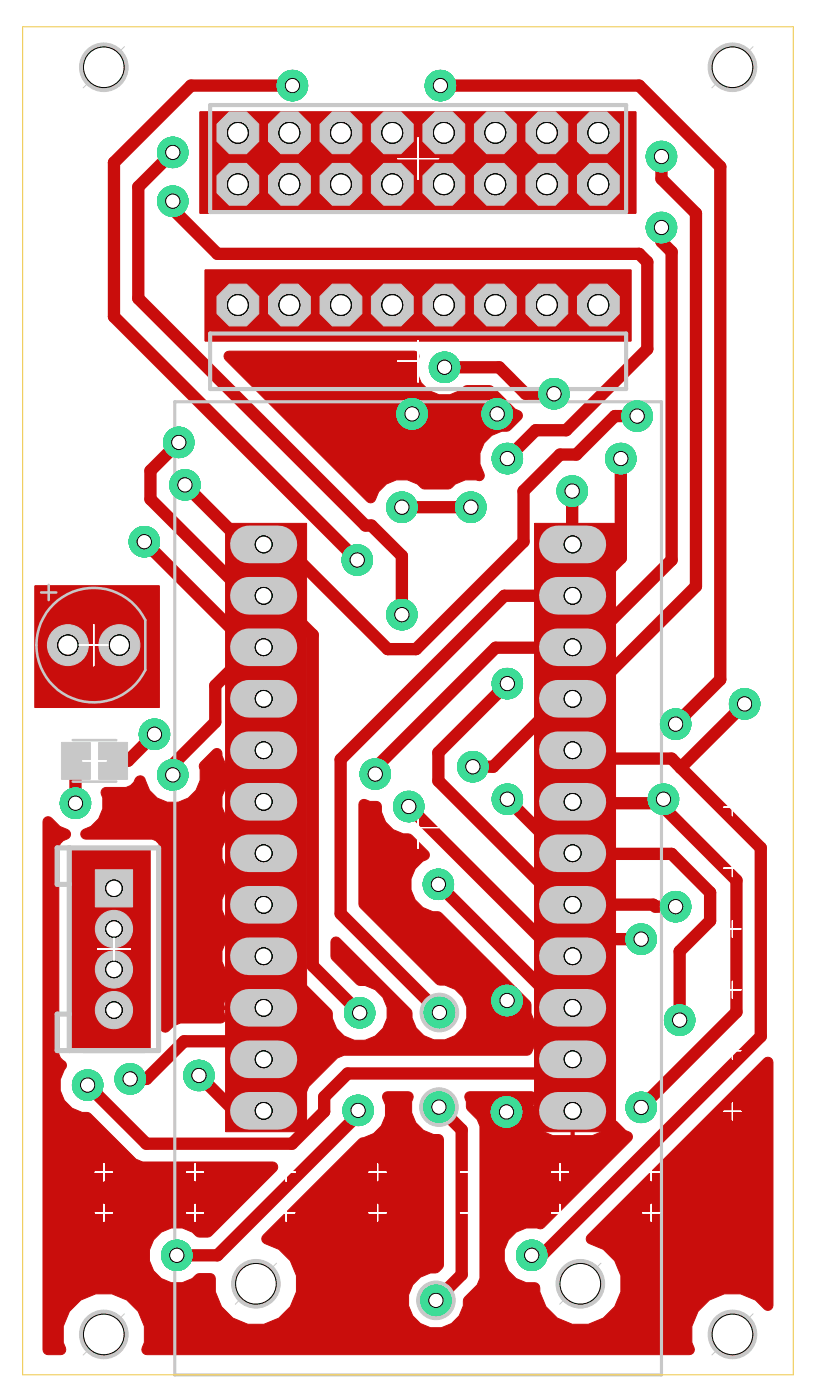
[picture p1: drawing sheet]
<svg xmlns="http://www.w3.org/2000/svg" width="122mm" height="207mm" viewBox="0 0 122 207" stroke-linecap="round" stroke-linejoin="round" font-family="sans-serif">
<g fill="none" stroke="#fff" stroke-width=".15">
<path d="M58.8 23.5h6.1M61.8 20.4v6.1M58.8 53.5h6.1M61.8 50.4v6.1M10.8 95.4h6.1M13.9 92.4v6.1M12.3 112.6h3.4M14 110.9v3.4M61.8 119.4v6.1M106.9 110.4h2.9M107.1 119.4h2.5M108.3 109v2.9"/>
<path d="M108.3 118.2v2.5M16.9 138v4.9M58.8 122.4h6.1M107.1 137.4h2.5M107.1 128.4h2.5M108.3 127.2v2.5M108.3 136.2v2.5M14.4 140.4h4.9M107.1 146.4h2.5M107.1 155.4h2.5M108.3 145.2v2.5M108.3 154.2v2.5"/>
<path d="M14.1 173.4h2.5M14.1 179.4h2.5M15.4 172.2v2.5M15.4 178.2v2.5M27.6 173.4h2.5M27.6 179.4h2.5M28.9 172.2v2.5M28.9 178.2v2.5M41 173.4h2.7M41.1 179.4h2.5M42.3 172.1v2.7M42.3 178.2v2.5"/>
<path d="M54.6 173.4h2.5M54.6 179.4h2.5M55.8 172.2v2.5M55.8 178.2v2.5M68.1 173.4h2.5M68.1 179.4h2.5M69.4 172.2v2.5M69.4 178.2v2.5M81.6 179.4h2.5M81.6 173.4h2.5M82.8 172.2v2.5M82.8 178.2v2.5"/>
<path d="M95.1 173.4h2.5M95.1 179.4h2.5M96.3 172.2v2.5M96.3 178.2v2.5M107.1 164.4h2.5M108.3 163.2v2.5"/>
</g>
<g fill="#fff" stroke="#000" stroke-width=".15">
<circle cx="35.2" cy="19.6" r="1.52"/>
<circle cx="42.8" cy="19.6" r="1.52"/>
<circle cx="50.4" cy="19.6" r="1.52"/>
<circle cx="58" cy="19.6" r="1.52"/>
<circle cx="65.6" cy="19.6" r="1.52"/>
<circle cx="73.3" cy="19.6" r="1.52"/>
<circle cx="80.9" cy="19.6" r="1.52"/>
<circle cx="88.5" cy="19.6" r="1.52"/>
<circle cx="35.2" cy="27.3" r="1.52"/>
<circle cx="42.8" cy="27.3" r="1.52"/>
<circle cx="50.4" cy="27.3" r="1.52"/>
<circle cx="58" cy="27.3" r="1.52"/>
<circle cx="65.6" cy="27.3" r="1.52"/>
<circle cx="73.3" cy="27.3" r="1.52"/>
<circle cx="80.9" cy="27.3" r="1.52"/>
<circle cx="88.5" cy="27.3" r="1.52"/>
</g>
<path d="M58.8 53.5h6.1M61.8 50.4v6.1" fill="none" stroke="#fff" stroke-width=".15"/>
<g fill="#fff" stroke="#000" stroke-width=".15">
<circle cx="88.5" cy="45.1" r="1.52"/>
<circle cx="80.9" cy="45.1" r="1.52"/>
<circle cx="73.3" cy="45.1" r="1.52"/>
<circle cx="65.6" cy="45.1" r="1.52"/>
<circle cx="58" cy="45.1" r="1.52"/>
<circle cx="50.4" cy="45.1" r="1.52"/>
<circle cx="42.8" cy="45.1" r="1.52"/>
<circle cx="35.2" cy="45.1" r="1.52"/>
</g>
<path d="M16.9 138v4.9M14.4 140.4h4.9" fill="none" stroke="#fff" stroke-width=".15"/>
<g fill="#fff" stroke="#000" stroke-width=".15">
<circle cx="16.9" cy="131.4" r="1.21"/>
<circle cx="16.9" cy="137.4" r="1.21"/>
<circle cx="16.9" cy="143.4" r="1.21"/>
<circle cx="16.9" cy="149.4" r="1.21"/>
</g>
<path d="M10.8 95.4h6.1M13.9 92.4v6.1M12.3 112.6h3.4M14 110.9v3.4" fill="none" stroke="#fff" stroke-width=".15"/>
<g fill="#fff" stroke="#000" stroke-width=".15">
<circle cx="10" cy="95.4" r="1.48"/>
<circle cx="17.7" cy="95.4" r="1.48"/>
</g>
<path d="M61.8 119.4v6.1M58.8 122.4h6.1" fill="none" stroke="#fff" stroke-width=".15"/>
<g fill="#fff" stroke="#000" stroke-width=".15">
<circle cx="84.7" cy="80.5" r="1.23"/>
<circle cx="84.7" cy="88.1" r="1.23"/>
<circle cx="84.7" cy="95.8" r="1.23"/>
<circle cx="84.7" cy="103.4" r="1.23"/>
<circle cx="84.7" cy="111" r="1.23"/>
<circle cx="84.7" cy="118.6" r="1.23"/>
<circle cx="84.7" cy="126.2" r="1.23"/>
<circle cx="84.7" cy="133.9" r="1.23"/>
<circle cx="84.7" cy="141.5" r="1.23"/>
<circle cx="84.7" cy="149.1" r="1.23"/>
<circle cx="84.7" cy="156.7" r="1.23"/>
<circle cx="84.7" cy="164.3" r="1.23"/>
<circle cx="39" cy="164.3" r="1.23"/>
<circle cx="39" cy="156.7" r="1.23"/>
<circle cx="39" cy="149.1" r="1.23"/>
<circle cx="39" cy="141.5" r="1.23"/>
<circle cx="39" cy="133.9" r="1.23"/>
<circle cx="39" cy="126.2" r="1.23"/>
<circle cx="39" cy="118.6" r="1.23"/>
<circle cx="39" cy="111" r="1.23"/>
<circle cx="39" cy="103.4" r="1.23"/>
<circle cx="39" cy="95.8" r="1.23"/>
<circle cx="39" cy="88.1" r="1.23"/>
<circle cx="39" cy="80.5" r="1.23"/>
</g>
<circle cx="22.8" cy="108.6" r="2.24" fill="#3ddc97" stroke="#3ddc97" stroke-width=".15"/>
<circle cx="22.8" cy="108.6" r="1.06" fill="#fff" stroke="#000" stroke-width=".15"/>
<circle cx="27.4" cy="71.7" r="2.24" fill="#3ddc97" stroke="#3ddc97" stroke-width=".15"/>
<circle cx="27.4" cy="71.7" r="1.06" fill="#fff" stroke="#000" stroke-width=".15"/>
<circle cx="94.2" cy="61.6" r="2.24" fill="#3ddc97" stroke="#3ddc97" stroke-width=".15"/>
<circle cx="94.2" cy="61.6" r="1.06" fill="#fff" stroke="#000" stroke-width=".15"/>
<circle cx="75" cy="148" r="2.24" fill="#3ddc97" stroke="#3ddc97" stroke-width=".15"/>
<circle cx="75" cy="148" r="1.06" fill="#fff" stroke="#000" stroke-width=".15"/>
<circle cx="74.9" cy="164.5" r="2.24" fill="#3ddc97" stroke="#3ddc97" stroke-width=".15"/>
<circle cx="74.9" cy="164.5" r="1.06" fill="#fff" stroke="#000" stroke-width=".15"/>
<circle cx="73.5" cy="61.2" r="2.24" fill="#3ddc97" stroke="#3ddc97" stroke-width=".15"/>
<circle cx="73.5" cy="61.2" r="1.06" fill="#fff" stroke="#000" stroke-width=".15"/>
<circle cx="60.9" cy="61.2" r="2.24" fill="#3ddc97" stroke="#3ddc97" stroke-width=".15"/>
<circle cx="60.9" cy="61.2" r="1.06" fill="#fff" stroke="#000" stroke-width=".15"/>
<circle cx="94.8" cy="138.9" r="2.24" fill="#3ddc97" stroke="#3ddc97" stroke-width=".15"/>
<circle cx="94.8" cy="138.9" r="1.06" fill="#fff" stroke="#000" stroke-width=".15"/>
<circle cx="25.6" cy="22.5" r="2.24" fill="#3ddc97" stroke="#3ddc97" stroke-width=".15"/>
<circle cx="25.6" cy="22.5" r="1.06" fill="#fff" stroke="#000" stroke-width=".15"/>
<circle cx="59.4" cy="90.9" r="2.24" fill="#3ddc97" stroke="#3ddc97" stroke-width=".15"/>
<circle cx="59.4" cy="90.9" r="1.06" fill="#fff" stroke="#000" stroke-width=".15"/>
<circle cx="60.5" cy="119.3" r="2.24" fill="#3ddc97" stroke="#3ddc97" stroke-width=".15"/>
<circle cx="60.5" cy="119.3" r="1.06" fill="#fff" stroke="#000" stroke-width=".15"/>
<circle cx="69.9" cy="113.4" r="2.24" fill="#3ddc97" stroke="#3ddc97" stroke-width=".15"/>
<circle cx="69.9" cy="113.4" r="1.06" fill="#fff" stroke="#000" stroke-width=".15"/>
<circle cx="97.8" cy="23.2" r="2.24" fill="#3ddc97" stroke="#3ddc97" stroke-width=".15"/>
<circle cx="97.8" cy="23.2" r="1.06" fill="#fff" stroke="#000" stroke-width=".15"/>
<circle cx="99.9" cy="134.1" r="2.24" fill="#3ddc97" stroke="#3ddc97" stroke-width=".15"/>
<circle cx="99.9" cy="134.1" r="1.06" fill="#fff" stroke="#000" stroke-width=".15"/>
<circle cx="25.6" cy="29.8" r="2.24" fill="#3ddc97" stroke="#3ddc97" stroke-width=".15"/>
<circle cx="25.6" cy="29.8" r="1.06" fill="#fff" stroke="#000" stroke-width=".15"/>
<circle cx="75" cy="67.8" r="2.24" fill="#3ddc97" stroke="#3ddc97" stroke-width=".15"/>
<circle cx="75" cy="67.8" r="1.06" fill="#fff" stroke="#000" stroke-width=".15"/>
<circle cx="75" cy="101.1" r="2.24" fill="#3ddc97" stroke="#3ddc97" stroke-width=".15"/>
<circle cx="75" cy="101.1" r="1.06" fill="#fff" stroke="#000" stroke-width=".15"/>
<circle cx="55.5" cy="114.5" r="2.24" fill="#3ddc97" stroke="#3ddc97" stroke-width=".15"/>
<circle cx="55.5" cy="114.5" r="1.06" fill="#fff" stroke="#000" stroke-width=".15"/>
<circle cx="97.8" cy="33.7" r="2.24" fill="#3ddc97" stroke="#3ddc97" stroke-width=".15"/>
<circle cx="97.8" cy="33.7" r="1.06" fill="#fff" stroke="#000" stroke-width=".15"/>
<circle cx="100.5" cy="150.9" r="2.24" fill="#3ddc97" stroke="#3ddc97" stroke-width=".15"/>
<circle cx="100.5" cy="150.9" r="1.06" fill="#fff" stroke="#000" stroke-width=".15"/>
<circle cx="43.3" cy="12.7" r="2.24" fill="#3ddc97" stroke="#3ddc97" stroke-width=".15"/>
<circle cx="43.3" cy="12.7" r="1.06" fill="#fff" stroke="#000" stroke-width=".15"/>
<circle cx="52.8" cy="82.9" r="2.24" fill="#3ddc97" stroke="#3ddc97" stroke-width=".15"/>
<circle cx="52.8" cy="82.9" r="1.06" fill="#fff" stroke="#000" stroke-width=".15"/>
<circle cx="59.4" cy="75" r="2.24" fill="#3ddc97" stroke="#3ddc97" stroke-width=".15"/>
<circle cx="59.4" cy="75" r="1.06" fill="#fff" stroke="#000" stroke-width=".15"/>
<circle cx="69.6" cy="75" r="2.24" fill="#3ddc97" stroke="#3ddc97" stroke-width=".15"/>
<circle cx="69.6" cy="75" r="1.06" fill="#fff" stroke="#000" stroke-width=".15"/>
<circle cx="75" cy="118.2" r="2.24" fill="#3ddc97" stroke="#3ddc97" stroke-width=".15"/>
<circle cx="75" cy="118.2" r="1.06" fill="#fff" stroke="#000" stroke-width=".15"/>
<circle cx="91.8" cy="67.8" r="2.24" fill="#3ddc97" stroke="#3ddc97" stroke-width=".15"/>
<circle cx="91.8" cy="67.8" r="1.06" fill="#fff" stroke="#000" stroke-width=".15"/>
<circle cx="64.5" cy="192.4" r="2.24" fill="#3ddc97" stroke="#3ddc97" stroke-width=".15"/>
<circle cx="64.5" cy="192.4" r="1.06" fill="#fff" stroke="#000" stroke-width=".15"/>
<circle cx="64.9" cy="163.8" r="2.24" fill="#3ddc97" stroke="#3ddc97" stroke-width=".15"/>
<circle cx="64.9" cy="163.8" r="1.06" fill="#fff" stroke="#000" stroke-width=".15"/>
<circle cx="65" cy="149.8" r="2.24" fill="#3ddc97" stroke="#3ddc97" stroke-width=".15"/>
<circle cx="65" cy="149.8" r="1.06" fill="#fff" stroke="#000" stroke-width=".15"/>
<circle cx="25.6" cy="114.6" r="2.24" fill="#3ddc97" stroke="#3ddc97" stroke-width=".15"/>
<circle cx="25.6" cy="114.6" r="1.06" fill="#fff" stroke="#000" stroke-width=".15"/>
<circle cx="21.3" cy="80.1" r="2.24" fill="#3ddc97" stroke="#3ddc97" stroke-width=".15"/>
<circle cx="21.3" cy="80.1" r="1.06" fill="#fff" stroke="#000" stroke-width=".15"/>
<circle cx="78.6" cy="185.7" r="2.24" fill="#3ddc97" stroke="#3ddc97" stroke-width=".15"/>
<circle cx="78.6" cy="185.7" r="1.06" fill="#fff" stroke="#000" stroke-width=".15"/>
<circle cx="110.1" cy="104.1" r="2.24" fill="#3ddc97" stroke="#3ddc97" stroke-width=".15"/>
<circle cx="110.1" cy="104.1" r="1.06" fill="#fff" stroke="#000" stroke-width=".15"/>
<circle cx="26.1" cy="185.7" r="2.24" fill="#3ddc97" stroke="#3ddc97" stroke-width=".15"/>
<circle cx="26.1" cy="185.7" r="1.06" fill="#fff" stroke="#000" stroke-width=".15"/>
<circle cx="53" cy="164.3" r="2.24" fill="#3ddc97" stroke="#3ddc97" stroke-width=".15"/>
<circle cx="53" cy="164.3" r="1.06" fill="#fff" stroke="#000" stroke-width=".15"/>
<circle cx="53.2" cy="149.8" r="2.24" fill="#3ddc97" stroke="#3ddc97" stroke-width=".15"/>
<circle cx="53.2" cy="149.8" r="1.06" fill="#fff" stroke="#000" stroke-width=".15"/>
<circle cx="26.4" cy="65.5" r="2.24" fill="#3ddc97" stroke="#3ddc97" stroke-width=".15"/>
<circle cx="26.4" cy="65.5" r="1.06" fill="#fff" stroke="#000" stroke-width=".15"/>
<circle cx="94.8" cy="163.8" r="2.24" fill="#3ddc97" stroke="#3ddc97" stroke-width=".15"/>
<circle cx="94.8" cy="163.8" r="1.06" fill="#fff" stroke="#000" stroke-width=".15"/>
<circle cx="65.1" cy="12.7" r="2.24" fill="#3ddc97" stroke="#3ddc97" stroke-width=".15"/>
<circle cx="65.1" cy="12.7" r="1.06" fill="#fff" stroke="#000" stroke-width=".15"/>
<circle cx="99.9" cy="107.1" r="2.24" fill="#3ddc97" stroke="#3ddc97" stroke-width=".15"/>
<circle cx="99.9" cy="107.1" r="1.06" fill="#fff" stroke="#000" stroke-width=".15"/>
<circle cx="98.1" cy="118.2" r="2.24" fill="#3ddc97" stroke="#3ddc97" stroke-width=".15"/>
<circle cx="98.1" cy="118.2" r="1.06" fill="#fff" stroke="#000" stroke-width=".15"/>
<circle cx="29.4" cy="159.1" r="2.24" fill="#3ddc97" stroke="#3ddc97" stroke-width=".15"/>
<circle cx="29.4" cy="159.1" r="1.06" fill="#fff" stroke="#000" stroke-width=".15"/>
<circle cx="64.8" cy="130.8" r="2.24" fill="#3ddc97" stroke="#3ddc97" stroke-width=".15"/>
<circle cx="64.8" cy="130.8" r="1.06" fill="#fff" stroke="#000" stroke-width=".15"/>
<circle cx="13" cy="160.5" r="2.24" fill="#3ddc97" stroke="#3ddc97" stroke-width=".15"/>
<circle cx="13" cy="160.5" r="1.06" fill="#fff" stroke="#000" stroke-width=".15"/>
<circle cx="19.2" cy="159.6" r="2.24" fill="#3ddc97" stroke="#3ddc97" stroke-width=".15"/>
<circle cx="19.2" cy="159.6" r="1.06" fill="#fff" stroke="#000" stroke-width=".15"/>
<circle cx="84.6" cy="72.6" r="2.24" fill="#3ddc97" stroke="#3ddc97" stroke-width=".15"/>
<circle cx="84.6" cy="72.7" r="1.06" fill="#fff" stroke="#000" stroke-width=".15"/>
<circle cx="81.9" cy="58.3" r="2.24" fill="#3ddc97" stroke="#3ddc97" stroke-width=".15"/>
<circle cx="81.9" cy="58.3" r="1.06" fill="#fff" stroke="#000" stroke-width=".15"/>
<circle cx="65.8" cy="54.3" r="2.24" fill="#3ddc97" stroke="#3ddc97" stroke-width=".15"/>
<circle cx="65.8" cy="54.3" r="1.06" fill="#fff" stroke="#000" stroke-width=".15"/>
<circle cx="11.2" cy="118.8" r="2.24" fill="#3ddc97" stroke="#3ddc97" stroke-width=".15"/>
<circle cx="11.2" cy="118.8" r="1.06" fill="#fff" stroke="#000" stroke-width=".15"/>
<g fill="none" stroke="#fff" stroke-width=".15">
<path d="M58.8 23.5h6.1M61.8 20.4v6.1M58.8 53.5h6.1M61.8 50.4v6.1M10.8 95.4h6.1M13.9 92.4v6.1M12.3 112.6h3.4M14 110.9v3.4M61.8 119.4v6.1M106.9 110.4h2.9M107.1 119.4h2.5M108.3 109v2.9"/>
<path d="M108.3 118.2v2.5M16.9 138v4.9M58.8 122.4h6.1M107.1 137.4h2.5M107.1 128.4h2.5M108.3 127.2v2.5M108.3 136.2v2.5M14.4 140.4h4.9M107.1 146.4h2.5M107.1 155.4h2.5M108.3 145.2v2.5M108.3 154.2v2.5"/>
<path d="M14.1 173.4h2.5M14.1 179.4h2.5M15.4 172.2v2.5M15.4 178.2v2.5M27.6 173.4h2.5M27.6 179.4h2.5M28.9 172.2v2.5M28.9 178.2v2.5M41 173.4h2.7M41.1 179.4h2.5M42.3 172.1v2.7M42.3 178.2v2.5"/>
<path d="M54.6 173.4h2.5M54.6 179.4h2.5M55.8 172.2v2.5M55.8 178.2v2.5M68.1 173.4h2.5M68.1 179.4h2.5M69.4 172.2v2.5M69.4 178.2v2.5M81.6 179.4h2.5M81.6 173.4h2.5M82.8 172.2v2.5M82.8 178.2v2.5"/>
<path d="M95.1 173.4h2.5M95.1 179.4h2.5M96.3 172.2v2.5M96.3 178.2v2.5M107.1 164.4h2.5M108.3 163.2v2.5"/>
</g>
<g fill="#fff" stroke="#000" stroke-width=".15">
<circle cx="35.2" cy="19.6" r="1.52"/>
<circle cx="42.8" cy="19.6" r="1.52"/>
<circle cx="50.4" cy="19.6" r="1.52"/>
<circle cx="58" cy="19.6" r="1.52"/>
<circle cx="65.6" cy="19.6" r="1.52"/>
<circle cx="73.3" cy="19.6" r="1.52"/>
<circle cx="80.9" cy="19.6" r="1.52"/>
<circle cx="88.5" cy="19.6" r="1.52"/>
<circle cx="35.2" cy="27.3" r="1.52"/>
<circle cx="42.8" cy="27.3" r="1.52"/>
<circle cx="50.4" cy="27.3" r="1.52"/>
<circle cx="58" cy="27.3" r="1.52"/>
<circle cx="65.6" cy="27.3" r="1.52"/>
<circle cx="73.3" cy="27.3" r="1.52"/>
<circle cx="80.9" cy="27.3" r="1.52"/>
<circle cx="88.5" cy="27.3" r="1.52"/>
</g>
<path d="M58.8 53.5h6.1M61.8 50.4v6.1" fill="none" stroke="#fff" stroke-width=".15"/>
<g fill="#fff" stroke="#000" stroke-width=".15">
<circle cx="88.5" cy="45.1" r="1.52"/>
<circle cx="80.9" cy="45.1" r="1.52"/>
<circle cx="73.3" cy="45.1" r="1.52"/>
<circle cx="65.6" cy="45.1" r="1.52"/>
<circle cx="58" cy="45.1" r="1.52"/>
<circle cx="50.4" cy="45.1" r="1.52"/>
<circle cx="42.8" cy="45.1" r="1.52"/>
<circle cx="35.2" cy="45.1" r="1.52"/>
</g>
<path d="M16.9 138v4.9M14.4 140.4h4.9" fill="none" stroke="#fff" stroke-width=".15"/>
<g fill="#fff" stroke="#000" stroke-width=".15">
<circle cx="16.9" cy="131.4" r="1.21"/>
<circle cx="16.9" cy="137.4" r="1.21"/>
<circle cx="16.9" cy="143.4" r="1.21"/>
<circle cx="16.9" cy="149.4" r="1.21"/>
</g>
<path d="M10.8 95.4h6.1M13.9 92.4v6.1M12.3 112.6h3.4M14 110.9v3.4" fill="none" stroke="#fff" stroke-width=".15"/>
<g fill="#fff" stroke="#000" stroke-width=".15">
<circle cx="10" cy="95.4" r="1.48"/>
<circle cx="17.7" cy="95.4" r="1.48"/>
</g>
<path d="M61.8 119.4v6.1M58.8 122.4h6.1" fill="none" stroke="#fff" stroke-width=".15"/>
<g fill="#fff" stroke="#000" stroke-width=".15">
<circle cx="84.7" cy="80.5" r="1.23"/>
<circle cx="84.7" cy="88.1" r="1.23"/>
<circle cx="84.7" cy="95.8" r="1.23"/>
<circle cx="84.7" cy="103.4" r="1.23"/>
<circle cx="84.7" cy="111" r="1.23"/>
<circle cx="84.7" cy="118.6" r="1.23"/>
<circle cx="84.7" cy="126.2" r="1.23"/>
<circle cx="84.7" cy="133.9" r="1.23"/>
<circle cx="84.7" cy="141.5" r="1.23"/>
<circle cx="84.7" cy="149.1" r="1.23"/>
<circle cx="84.7" cy="156.7" r="1.23"/>
<circle cx="84.7" cy="164.3" r="1.23"/>
<circle cx="39" cy="164.3" r="1.23"/>
<circle cx="39" cy="156.7" r="1.23"/>
<circle cx="39" cy="149.1" r="1.23"/>
<circle cx="39" cy="141.5" r="1.23"/>
<circle cx="39" cy="133.9" r="1.23"/>
<circle cx="39" cy="126.2" r="1.23"/>
<circle cx="39" cy="118.6" r="1.23"/>
<circle cx="39" cy="111" r="1.23"/>
<circle cx="39" cy="103.4" r="1.23"/>
<circle cx="39" cy="95.8" r="1.23"/>
<circle cx="39" cy="88.1" r="1.23"/>
<circle cx="39" cy="80.5" r="1.23"/>
</g>
<circle cx="22.8" cy="108.6" r="2.24" fill="#3ddc97" stroke="#3ddc97" stroke-width=".15"/>
<circle cx="22.8" cy="108.6" r="1.06" fill="#fff" stroke="#000" stroke-width=".15"/>
<circle cx="27.4" cy="71.7" r="2.24" fill="#3ddc97" stroke="#3ddc97" stroke-width=".15"/>
<circle cx="27.4" cy="71.7" r="1.06" fill="#fff" stroke="#000" stroke-width=".15"/>
<circle cx="94.2" cy="61.6" r="2.24" fill="#3ddc97" stroke="#3ddc97" stroke-width=".15"/>
<circle cx="94.2" cy="61.6" r="1.06" fill="#fff" stroke="#000" stroke-width=".15"/>
<circle cx="75" cy="148" r="2.24" fill="#3ddc97" stroke="#3ddc97" stroke-width=".15"/>
<circle cx="75" cy="148" r="1.06" fill="#fff" stroke="#000" stroke-width=".15"/>
<circle cx="74.9" cy="164.5" r="2.24" fill="#3ddc97" stroke="#3ddc97" stroke-width=".15"/>
<circle cx="74.9" cy="164.5" r="1.06" fill="#fff" stroke="#000" stroke-width=".15"/>
<circle cx="73.5" cy="61.2" r="2.24" fill="#3ddc97" stroke="#3ddc97" stroke-width=".15"/>
<circle cx="73.5" cy="61.2" r="1.06" fill="#fff" stroke="#000" stroke-width=".15"/>
<circle cx="60.9" cy="61.2" r="2.24" fill="#3ddc97" stroke="#3ddc97" stroke-width=".15"/>
<circle cx="60.9" cy="61.2" r="1.06" fill="#fff" stroke="#000" stroke-width=".15"/>
<circle cx="94.8" cy="138.9" r="2.24" fill="#3ddc97" stroke="#3ddc97" stroke-width=".15"/>
<circle cx="94.8" cy="138.9" r="1.06" fill="#fff" stroke="#000" stroke-width=".15"/>
<circle cx="25.6" cy="22.5" r="2.24" fill="#3ddc97" stroke="#3ddc97" stroke-width=".15"/>
<circle cx="25.6" cy="22.5" r="1.06" fill="#fff" stroke="#000" stroke-width=".15"/>
<circle cx="59.4" cy="90.9" r="2.24" fill="#3ddc97" stroke="#3ddc97" stroke-width=".15"/>
<circle cx="59.4" cy="90.9" r="1.06" fill="#fff" stroke="#000" stroke-width=".15"/>
<circle cx="60.5" cy="119.3" r="2.24" fill="#3ddc97" stroke="#3ddc97" stroke-width=".15"/>
<circle cx="60.5" cy="119.3" r="1.06" fill="#fff" stroke="#000" stroke-width=".15"/>
<circle cx="69.9" cy="113.4" r="2.24" fill="#3ddc97" stroke="#3ddc97" stroke-width=".15"/>
<circle cx="69.9" cy="113.4" r="1.06" fill="#fff" stroke="#000" stroke-width=".15"/>
<circle cx="97.8" cy="23.2" r="2.24" fill="#3ddc97" stroke="#3ddc97" stroke-width=".15"/>
<circle cx="97.8" cy="23.2" r="1.06" fill="#fff" stroke="#000" stroke-width=".15"/>
<circle cx="99.9" cy="134.1" r="2.24" fill="#3ddc97" stroke="#3ddc97" stroke-width=".15"/>
<circle cx="99.9" cy="134.1" r="1.06" fill="#fff" stroke="#000" stroke-width=".15"/>
<circle cx="25.6" cy="29.8" r="2.24" fill="#3ddc97" stroke="#3ddc97" stroke-width=".15"/>
<circle cx="25.6" cy="29.8" r="1.06" fill="#fff" stroke="#000" stroke-width=".15"/>
<circle cx="75" cy="67.8" r="2.24" fill="#3ddc97" stroke="#3ddc97" stroke-width=".15"/>
<circle cx="75" cy="67.8" r="1.06" fill="#fff" stroke="#000" stroke-width=".15"/>
<circle cx="75" cy="101.1" r="2.24" fill="#3ddc97" stroke="#3ddc97" stroke-width=".15"/>
<circle cx="75" cy="101.1" r="1.06" fill="#fff" stroke="#000" stroke-width=".15"/>
<circle cx="55.5" cy="114.5" r="2.24" fill="#3ddc97" stroke="#3ddc97" stroke-width=".15"/>
<circle cx="55.5" cy="114.5" r="1.06" fill="#fff" stroke="#000" stroke-width=".15"/>
<circle cx="97.8" cy="33.7" r="2.24" fill="#3ddc97" stroke="#3ddc97" stroke-width=".15"/>
<circle cx="97.8" cy="33.7" r="1.06" fill="#fff" stroke="#000" stroke-width=".15"/>
<circle cx="100.5" cy="150.9" r="2.24" fill="#3ddc97" stroke="#3ddc97" stroke-width=".15"/>
<circle cx="100.5" cy="150.9" r="1.06" fill="#fff" stroke="#000" stroke-width=".15"/>
<circle cx="43.3" cy="12.7" r="2.24" fill="#3ddc97" stroke="#3ddc97" stroke-width=".15"/>
<circle cx="43.3" cy="12.7" r="1.06" fill="#fff" stroke="#000" stroke-width=".15"/>
<circle cx="52.8" cy="82.9" r="2.24" fill="#3ddc97" stroke="#3ddc97" stroke-width=".15"/>
<circle cx="52.8" cy="82.9" r="1.06" fill="#fff" stroke="#000" stroke-width=".15"/>
<circle cx="59.4" cy="75" r="2.24" fill="#3ddc97" stroke="#3ddc97" stroke-width=".15"/>
<circle cx="59.4" cy="75" r="1.06" fill="#fff" stroke="#000" stroke-width=".15"/>
<circle cx="69.6" cy="75" r="2.24" fill="#3ddc97" stroke="#3ddc97" stroke-width=".15"/>
<circle cx="69.6" cy="75" r="1.06" fill="#fff" stroke="#000" stroke-width=".15"/>
<circle cx="75" cy="118.2" r="2.24" fill="#3ddc97" stroke="#3ddc97" stroke-width=".15"/>
<circle cx="75" cy="118.2" r="1.06" fill="#fff" stroke="#000" stroke-width=".15"/>
<circle cx="91.8" cy="67.8" r="2.24" fill="#3ddc97" stroke="#3ddc97" stroke-width=".15"/>
<circle cx="91.8" cy="67.8" r="1.06" fill="#fff" stroke="#000" stroke-width=".15"/>
<circle cx="64.5" cy="192.4" r="2.24" fill="#3ddc97" stroke="#3ddc97" stroke-width=".15"/>
<circle cx="64.5" cy="192.4" r="1.06" fill="#fff" stroke="#000" stroke-width=".15"/>
<circle cx="64.9" cy="163.8" r="2.24" fill="#3ddc97" stroke="#3ddc97" stroke-width=".15"/>
<circle cx="64.9" cy="163.8" r="1.06" fill="#fff" stroke="#000" stroke-width=".15"/>
<circle cx="65" cy="149.8" r="2.24" fill="#3ddc97" stroke="#3ddc97" stroke-width=".15"/>
<circle cx="65" cy="149.8" r="1.06" fill="#fff" stroke="#000" stroke-width=".15"/>
<circle cx="25.6" cy="114.6" r="2.24" fill="#3ddc97" stroke="#3ddc97" stroke-width=".15"/>
<circle cx="25.6" cy="114.6" r="1.06" fill="#fff" stroke="#000" stroke-width=".15"/>
<circle cx="21.3" cy="80.1" r="2.24" fill="#3ddc97" stroke="#3ddc97" stroke-width=".15"/>
<circle cx="21.3" cy="80.1" r="1.06" fill="#fff" stroke="#000" stroke-width=".15"/>
<circle cx="78.6" cy="185.7" r="2.24" fill="#3ddc97" stroke="#3ddc97" stroke-width=".15"/>
<circle cx="78.6" cy="185.7" r="1.06" fill="#fff" stroke="#000" stroke-width=".15"/>
<circle cx="110.1" cy="104.1" r="2.24" fill="#3ddc97" stroke="#3ddc97" stroke-width=".15"/>
<circle cx="110.1" cy="104.1" r="1.06" fill="#fff" stroke="#000" stroke-width=".15"/>
<circle cx="26.1" cy="185.7" r="2.24" fill="#3ddc97" stroke="#3ddc97" stroke-width=".15"/>
<circle cx="26.1" cy="185.7" r="1.06" fill="#fff" stroke="#000" stroke-width=".15"/>
<circle cx="53" cy="164.3" r="2.24" fill="#3ddc97" stroke="#3ddc97" stroke-width=".15"/>
<circle cx="53" cy="164.3" r="1.06" fill="#fff" stroke="#000" stroke-width=".15"/>
<circle cx="53.2" cy="149.8" r="2.24" fill="#3ddc97" stroke="#3ddc97" stroke-width=".15"/>
<circle cx="53.2" cy="149.8" r="1.06" fill="#fff" stroke="#000" stroke-width=".15"/>
<circle cx="26.4" cy="65.5" r="2.24" fill="#3ddc97" stroke="#3ddc97" stroke-width=".15"/>
<circle cx="26.4" cy="65.5" r="1.06" fill="#fff" stroke="#000" stroke-width=".15"/>
<circle cx="94.8" cy="163.8" r="2.24" fill="#3ddc97" stroke="#3ddc97" stroke-width=".15"/>
<circle cx="94.8" cy="163.8" r="1.06" fill="#fff" stroke="#000" stroke-width=".15"/>
<circle cx="65.1" cy="12.7" r="2.24" fill="#3ddc97" stroke="#3ddc97" stroke-width=".15"/>
<circle cx="65.1" cy="12.7" r="1.06" fill="#fff" stroke="#000" stroke-width=".15"/>
<circle cx="99.9" cy="107.1" r="2.24" fill="#3ddc97" stroke="#3ddc97" stroke-width=".15"/>
<circle cx="99.9" cy="107.1" r="1.06" fill="#fff" stroke="#000" stroke-width=".15"/>
<circle cx="98.1" cy="118.2" r="2.24" fill="#3ddc97" stroke="#3ddc97" stroke-width=".15"/>
<circle cx="98.1" cy="118.2" r="1.06" fill="#fff" stroke="#000" stroke-width=".15"/>
<circle cx="29.4" cy="159.1" r="2.24" fill="#3ddc97" stroke="#3ddc97" stroke-width=".15"/>
<circle cx="29.4" cy="159.1" r="1.06" fill="#fff" stroke="#000" stroke-width=".15"/>
<circle cx="64.8" cy="130.8" r="2.24" fill="#3ddc97" stroke="#3ddc97" stroke-width=".15"/>
<circle cx="64.8" cy="130.8" r="1.06" fill="#fff" stroke="#000" stroke-width=".15"/>
<circle cx="13" cy="160.5" r="2.24" fill="#3ddc97" stroke="#3ddc97" stroke-width=".15"/>
<circle cx="13" cy="160.5" r="1.06" fill="#fff" stroke="#000" stroke-width=".15"/>
<circle cx="19.2" cy="159.6" r="2.24" fill="#3ddc97" stroke="#3ddc97" stroke-width=".15"/>
<circle cx="19.2" cy="159.6" r="1.06" fill="#fff" stroke="#000" stroke-width=".15"/>
<circle cx="84.6" cy="72.6" r="2.24" fill="#3ddc97" stroke="#3ddc97" stroke-width=".15"/>
<circle cx="84.6" cy="72.7" r="1.06" fill="#fff" stroke="#000" stroke-width=".15"/>
<circle cx="81.9" cy="58.3" r="2.24" fill="#3ddc97" stroke="#3ddc97" stroke-width=".15"/>
<circle cx="81.9" cy="58.3" r="1.06" fill="#fff" stroke="#000" stroke-width=".15"/>
<circle cx="65.8" cy="54.3" r="2.24" fill="#3ddc97" stroke="#3ddc97" stroke-width=".15"/>
<circle cx="65.8" cy="54.3" r="1.06" fill="#fff" stroke="#000" stroke-width=".15"/>
<circle cx="11.2" cy="118.8" r="2.24" fill="#3ddc97" stroke="#3ddc97" stroke-width=".15"/>
<circle cx="11.2" cy="118.8" r="1.06" fill="#fff" stroke="#000" stroke-width=".15"/>
<g fill="#c90d0c" stroke="#c90d0c" stroke-width=".15">
<path d="M30.3 39.9h63v10.5h-63z"/>
<path d="M29.6 16.6h64.5v14.9h-64.5z"/>
<path d="M10.2 125.6h12v30h-12z"/>
<path d="M5.2 86.7h18.3v18h-18.3z"/>
<path d="M15.2 110.4h3.1v4.3h-3.1z"/>
<path d="M9.7 110.4h3.1v4.3h-3.1z"/>
</g>
<g fill="none" stroke="#fff" stroke-width=".15">
<path d="M58.8 23.5h6.1M61.8 20.4v6.1M58.8 53.5h6.1M61.8 50.4v6.1M10.8 95.4h6.1M13.9 92.4v6.1M12.3 112.6h3.4M14 110.9v3.4M61.8 119.4v6.1M106.9 110.4h2.9M107.1 119.4h2.5M108.3 109v2.9"/>
<path d="M108.3 118.2v2.5M16.9 138v4.9M58.8 122.4h6.1M107.1 137.4h2.5M107.1 128.4h2.5M108.3 127.2v2.5M108.3 136.2v2.5M14.4 140.4h4.9M107.1 146.4h2.5M107.1 155.4h2.5M108.3 145.2v2.5M108.3 154.2v2.5"/>
<path d="M14.1 173.4h2.5M14.1 179.4h2.5M15.4 172.2v2.5M15.4 178.2v2.5M27.6 173.4h2.5M27.6 179.4h2.5M28.9 172.2v2.5M28.9 178.2v2.5M41 173.4h2.7M41.1 179.4h2.5M42.3 172.1v2.7M42.3 178.2v2.5"/>
<path d="M54.6 173.4h2.5M54.6 179.4h2.5M55.8 172.2v2.5M55.8 178.2v2.5M68.1 173.4h2.5M68.1 179.4h2.5M69.4 172.2v2.5M69.4 178.2v2.5M81.6 179.4h2.5M81.6 173.4h2.5M82.8 172.2v2.5M82.8 178.2v2.5"/>
<path d="M95.1 173.4h2.5M95.1 179.4h2.5M96.3 172.2v2.5M96.3 178.2v2.5M107.1 164.4h2.5M108.3 163.2v2.5"/>
</g>
<g fill="none" stroke="#c90d0c" stroke-width="1.8">
<path d="M43.3 12.7h-15.1l-11.3 11.4v22.7l35.9 36.1M65.1 12.7h29.4l12 12v75.8l-6.6 6.6M25.6 22.5l-5.1 5.1v16.6l33.5 33.6h.9l4.5 4.4v8.7M25.6 29.8v1.2l6.6 6.6h62.3l1.2 1.2v12.9l-12 12h-4.5l-4.2 4.1M97.8 23.2v3.3l5.1 5.1v55.1l-16.5 16.5h-.9l-.8 .2-.1 .1h-1.8l-9.9 9.9h-3M97.8 33.7v2.1l1.5 1.5v45.6l-12.6 12.5h-1.2l-.8 .4h-11.4l-17.8 17.8v.9M65.8 54.3h8l3.9 4h4.2M26.4 65.5l-4.1 4.1v4.3l14.1 14.1h1.8l.8 .1v.1h1.5l5.8 5.7v49l6.9 6.9M59.4 75h10.2M60.9 61.2h12.6M84.6 72.6l.1 7.9M91.8 67.8v14.8l-5.4 5.4h-1.5l-.2 .1h-10.1l-24.2 24.3v22.8l14.6 14.6"/>
<path d="M94.2 61.6h-3.3l-5.7 5.7h-2.4l-5.4 5.3v7.5l-15.9 15.9h-4.2l-15-14.9h-2.6l-1-.7h-2.6l-8.7-8.7M21.3 80.1l15.3 15.3 2.4 .4-.3 .2h-1.5l-5.4 5.4v5.4l-6.2 6.3v1.5M11.2 112.6v6.2M22.8 108.6l-3.8 3.9-2.3 .1M60.5 119.3l22.1 22.2h2.1l2.6-2.6h7.5M75 101.1l-10.2 10.2v4.2l18 18h1.2l.7 .4 11.9-.1 .3 .3h3M75 118.2l7.5 7.5h1.5l.9 .6h14.4l5.7 5.7v4.2l-4.5 4.5v10.2M84.7 111h.2l1.2 1.2h13.2l1.4 1.4M84.7 118.6l.2 .2h12.6M97.5 118.8l11.4 11.4v19.5l-14.1 14.1M98.1 118.2l-.6 .6M100.7 113.6l11.8 11.8v27.9l-32.4 32.4h-1.5"/>
<path d="M110.1 104.1l-9.4 9.5M64.8 130.8l18 18h1.8l.1 .3M29.4 159.1l5 5h4.3l.3 .2M39 156.7l-2.7-2.6h-9.1l-5.5 5.5h-2.5M75 148l-7 7h-21.5l-5.9-5.9h-1.6M84.7 156.7l-2.1 2.1h-31.2l-3.4 3.5v2.1l-4.8 4.8h-21.6l-8.6-8.7M53 164.3v.6l-20.8 20.8h-6.1M64.9 163.8l3.4 3.4v21.4l-3.8 3.8M84.7 164.3l-.2 .2h-9.6"/>
</g>
<path d="M33.3 52.2a.75 .75 0 0 0 .1 1l20.9 21a.75 .75 0 0 0 1.2-.3 4.1 4.1 0 0 1 7-1.6h4.1a4.1 4.1 0 0 1 4.3-1.2 .75 .75 0 0 0 .7-1 4.1 4.1 0 0 1-.1-4.3 4.1 4.1 0 0 1 3.8-2.1l1.8-1.7a.75 .75 0 0 0-.3-1.2l-.6-.3-3.5-3.4h-3.9a4.1 4.1 0 0 1-5.3 .7 4.1 4.1 0 0 1-1.5-5.1 .75 .75 0 0 0-.8-.7h-27.3zM15.2 116.7a1.01 1.01 0 0 0 0 1.3 4 4 0 0 1-2.8 4.7 .75 .75 0 0 0-.4 .8 .75 .75 0 0 0 .7 .6h9.8l.5 .3 .5 .4 .2 .5v26.7a.75 .75 0 0 0 .5 .7 .75 .75 0 0 0 .8-.2l.7-.7 1-.4h5.9a.75 .75 0 0 0 .7-1.1l-.2-.5v-.5h11.7v.5l-.5 1.4-1 1a.74 .74 0 0 0 0 1.1 4.1 4.1 0 0 1 .2 6.7 .75 .75 0 0 0 0 1.1l.7 .6a.75 .75 0 0 0 1.2-.2l.3-.7 4.2-4.3 1-.4h27.1l.5-.2 .6-1.4 1.1-1.1a.75 .75 0 0 0 0-1l-1.1-1-.6-1.5v-1.2l-.2-.6-13.3-13.2a4.1 4.1 0 0 1-4.2-3.2 4.1 4.1 0 0 1 2.5-4.7 .75 .75 0 0 0 0-1l-2.6-2.6a4.1 4.1 0 0 1-4.3-4.4l-.5-.4a3.8 3.8 0 0 1-2.1-.3 .75 .75 0 0 0-.7 .7v15l11.7 11.7a4.1 4.1 0 0 1 4.3 4 4.1 4.1 0 0 1-4.2 4.2 4.1 4.1 0 0 1-4-4.3l-10.7-10.8a.75 .75 0 0 0-.8-.1 .75 .75 0 0 0-.5 .7l.1 2.4 4 3.9a4.1 4.1 0 0 1 4.3 4.1 4.1 4.1 0 0 1-4.2 4.2 4.1 4.1 0 0 1-4-4.4l-4.3-4.3a1 1 0 0 0-1.2-.6l-.3 .3a.73 .73 0 0 0 0 1l1 1 .5 1.4v.5h-11.7v-.5l.6-1.4 1-1a.74 .74 0 0 0-.1-1.1 4.1 4.1 0 0 1-.1-6.7 .75 .75 0 0 0 0-1.1 4 4 0 0 1 0-6.5 .75 .75 0 0 0 0-1.1 4 4 0 0 1 0-6.5 .75 .75 0 0 0 0-1.1 4 4 0 0 1 0-6.6 .75 .75 0 0 0 0-1 3.8 3.8 0 0 1-1.7-3.1 .75 .75 0 0 0-1.2-.2l-1.9 1.8a.82 .82 0 0 0-.1 1 4.1 4.1 0 0 1-3.4 4.9 4.1 4.1 0 0 1-4.8-3.5 .88 .88 0 0 0-1-.4 .88 .88 0 0 0-.6 .9l-.5 .5-.7 .3h-2.9zM6.6 121.1l-.2 .5v78.1a.75 .75 0 0 0 .7 .7h1.9a.75 .75 0 0 0 .7-1l-.3-.8v-2.4l.9-2.2 1.7-1.7 2.2-.9h2.3l2.3 .9 1.6 1.7 1 2.2v2.4l-.4 .8a.75 .75 0 0 0 .7 1h80.3a.75 .75 0 0 0 .7-1l-.4-.8v-2.4l.9-2.2 1.7-1.7 2.2-.9h2.4l2.2 .9 1.4 1.4a.75 .75 0 0 0 .8 .1 .75 .75 0 0 0 .4-.7v-35.9a.75 .75 0 0 0-.4-.7 .75 .75 0 0 0-.8 .1l-26.2 26.2a.75 .75 0 0 0 .3 1.2l2 .8 1.7 1.7 .9 2.2v2.4l-.9 2.2-1.7 1.7-2.2 .9h-2.4l-2.2-.9-1.6-1.7-1-2.2a1.03 1.03 0 0 0-.4-1.3h-.3a4.1 4.1 0 0 1-4.6-4.5 4.1 4.1 0 0 1 5.4-3.5l.6-.2 12.8-12.9a.75 .75 0 0 0-.2-1.2l-.6-.2-1.2-1.3a.76 .76 0 0 0-.8-.2 .76 .76 0 0 0-.5 .6l-1 1.1-1.4 .5h-2.7v-3.9h-6.1v-.5l.5-1a.75 .75 0 0 0-.7-1.1h-9.1a.85 .85 0 0 0-.7 .6 .85 .85 0 0 0 .2 .9v1l1.6 1.6 .4 1v22.5l-.4 1-2 2.1a4.1 4.1 0 0 1-4.1 4.3 4.1 4.1 0 0 1-4.1-4.2 4.1 4.1 0 0 1 4.3-4 1.65 1.65 0 0 0 .9-1.2v-18.5a.75 .75 0 0 0-.8-.8 4 4 0 0 1-3.7-5.5 .75 .75 0 0 0-.7-.8h-3.1a.75 .75 0 0 0-.7 1.1 4 4 0 0 1-3.2 5.8l-14.5 14.4a.75 .75 0 0 0 .3 1.2l2 .8 1.7 1.7 .9 2.2v2.4l-.9 2.2-1.7 1.7-2.2 .9h-2.3l-2.2-.9-1.7-1.7-.9-2.2v-1.9a.75 .75 0 0 0-.8-.8l-1.9 .1a4.1 4.1 0 0 1-5.9 .2 4.1 4.1 0 0 1 0-5.9 4.1 4.1 0 0 1 5.9 .2 2.47 2.47 0 0 0 2.1-.2l9.6-9.6a.75 .75 0 0 0 .1-.8 .75 .75 0 0 0-.7-.5h-19.2l-1-.4-6.9-6.9a4.1 4.1 0 0 1-3.9-2.2 4.1 4.1 0 0 1 .5-4.5 .75 .75 0 0 0-.5-1l-.4-.4-.2-.6v-30.6l.2-.5 .4-.4 .7-.3a.75 .75 0 0 0 .4-.7 .75 .75 0 0 0-.4-.7l-1.1-.4-1.3-1.3a.75 .75 0 0 0-1 .1zM78.8 164.6h5.7v3.4h-2.7a3.6 3.6 0 0 1-3-3.4z" fill-rule="evenodd" fill="#c90d0c" stroke="#c90d0c" stroke-width=".15"/>
<circle cx="35.2" cy="19.6" r="2.68" fill="#3ddc97" stroke="#3ddc97" stroke-width=".15"/>
<circle cx="35.2" cy="19.6" r="1.52" fill="#fff" stroke="#000" stroke-width=".15"/>
<circle cx="42.8" cy="19.6" r="2.68" fill="#3ddc97" stroke="#3ddc97" stroke-width=".15"/>
<circle cx="42.8" cy="19.6" r="1.52" fill="#fff" stroke="#000" stroke-width=".15"/>
<circle cx="50.4" cy="19.6" r="2.68" fill="#3ddc97" stroke="#3ddc97" stroke-width=".15"/>
<circle cx="50.4" cy="19.6" r="1.52" fill="#fff" stroke="#000" stroke-width=".15"/>
<circle cx="58" cy="19.6" r="2.68" fill="#3ddc97" stroke="#3ddc97" stroke-width=".15"/>
<circle cx="58" cy="19.6" r="1.52" fill="#fff" stroke="#000" stroke-width=".15"/>
<circle cx="65.6" cy="19.6" r="2.68" fill="#3ddc97" stroke="#3ddc97" stroke-width=".15"/>
<circle cx="65.6" cy="19.6" r="1.52" fill="#fff" stroke="#000" stroke-width=".15"/>
<circle cx="73.3" cy="19.6" r="2.68" fill="#3ddc97" stroke="#3ddc97" stroke-width=".15"/>
<circle cx="73.3" cy="19.6" r="1.52" fill="#fff" stroke="#000" stroke-width=".15"/>
<circle cx="80.9" cy="19.6" r="2.68" fill="#3ddc97" stroke="#3ddc97" stroke-width=".15"/>
<circle cx="80.9" cy="19.6" r="1.52" fill="#fff" stroke="#000" stroke-width=".15"/>
<circle cx="88.5" cy="19.6" r="2.68" fill="#3ddc97" stroke="#3ddc97" stroke-width=".15"/>
<circle cx="88.5" cy="19.6" r="1.52" fill="#fff" stroke="#000" stroke-width=".15"/>
<circle cx="35.2" cy="27.3" r="2.68" fill="#3ddc97" stroke="#3ddc97" stroke-width=".15"/>
<circle cx="35.2" cy="27.3" r="1.52" fill="#fff" stroke="#000" stroke-width=".15"/>
<circle cx="42.8" cy="27.3" r="2.68" fill="#3ddc97" stroke="#3ddc97" stroke-width=".15"/>
<circle cx="42.8" cy="27.3" r="1.52" fill="#fff" stroke="#000" stroke-width=".15"/>
<circle cx="50.4" cy="27.3" r="2.68" fill="#3ddc97" stroke="#3ddc97" stroke-width=".15"/>
<circle cx="50.4" cy="27.3" r="1.52" fill="#fff" stroke="#000" stroke-width=".15"/>
<circle cx="58" cy="27.3" r="2.68" fill="#3ddc97" stroke="#3ddc97" stroke-width=".15"/>
<circle cx="58" cy="27.3" r="1.52" fill="#fff" stroke="#000" stroke-width=".15"/>
<circle cx="65.6" cy="27.3" r="2.68" fill="#3ddc97" stroke="#3ddc97" stroke-width=".15"/>
<circle cx="65.6" cy="27.3" r="1.52" fill="#fff" stroke="#000" stroke-width=".15"/>
<circle cx="73.3" cy="27.3" r="2.68" fill="#3ddc97" stroke="#3ddc97" stroke-width=".15"/>
<circle cx="73.3" cy="27.3" r="1.52" fill="#fff" stroke="#000" stroke-width=".15"/>
<circle cx="80.9" cy="27.3" r="2.68" fill="#3ddc97" stroke="#3ddc97" stroke-width=".15"/>
<circle cx="80.9" cy="27.3" r="1.52" fill="#fff" stroke="#000" stroke-width=".15"/>
<circle cx="88.5" cy="27.3" r="2.68" fill="#3ddc97" stroke="#3ddc97" stroke-width=".15"/>
<circle cx="88.5" cy="27.3" r="1.52" fill="#fff" stroke="#000" stroke-width=".15"/>
<path d="M58.8 53.5h6.1M61.8 50.4v6.1" fill="none" stroke="#fff" stroke-width=".15"/>
<circle cx="88.5" cy="45.1" r="2.68" fill="#3ddc97" stroke="#3ddc97" stroke-width=".15"/>
<circle cx="88.5" cy="45.1" r="1.52" fill="#fff" stroke="#000" stroke-width=".15"/>
<circle cx="80.9" cy="45.1" r="2.68" fill="#3ddc97" stroke="#3ddc97" stroke-width=".15"/>
<circle cx="80.9" cy="45.1" r="1.52" fill="#fff" stroke="#000" stroke-width=".15"/>
<circle cx="73.3" cy="45.1" r="2.68" fill="#3ddc97" stroke="#3ddc97" stroke-width=".15"/>
<circle cx="73.3" cy="45.1" r="1.52" fill="#fff" stroke="#000" stroke-width=".15"/>
<circle cx="65.6" cy="45.1" r="2.68" fill="#3ddc97" stroke="#3ddc97" stroke-width=".15"/>
<circle cx="65.6" cy="45.1" r="1.52" fill="#fff" stroke="#000" stroke-width=".15"/>
<circle cx="58" cy="45.1" r="2.68" fill="#3ddc97" stroke="#3ddc97" stroke-width=".15"/>
<circle cx="58" cy="45.1" r="1.52" fill="#fff" stroke="#000" stroke-width=".15"/>
<circle cx="50.4" cy="45.1" r="2.68" fill="#3ddc97" stroke="#3ddc97" stroke-width=".15"/>
<circle cx="50.4" cy="45.1" r="1.52" fill="#fff" stroke="#000" stroke-width=".15"/>
<circle cx="42.8" cy="45.1" r="2.68" fill="#3ddc97" stroke="#3ddc97" stroke-width=".15"/>
<circle cx="42.8" cy="45.1" r="1.52" fill="#fff" stroke="#000" stroke-width=".15"/>
<circle cx="35.2" cy="45.1" r="2.68" fill="#3ddc97" stroke="#3ddc97" stroke-width=".15"/>
<circle cx="35.2" cy="45.1" r="1.52" fill="#fff" stroke="#000" stroke-width=".15"/>
<path d="M16.9 138v4.9M14.4 140.4h4.9" fill="none" stroke="#fff" stroke-width=".15"/>
<path d="M14.7 129.3h4.3v4.3h-4.3z" fill="#3ddc97" stroke="#3ddc97" stroke-width=".15"/>
<circle cx="16.9" cy="131.4" r="1.21" fill="#fff" stroke="#000" stroke-width=".15"/>
<circle cx="16.9" cy="137.4" r="2.16" fill="#3ddc97" stroke="#3ddc97" stroke-width=".15"/>
<circle cx="16.9" cy="137.4" r="1.21" fill="#fff" stroke="#000" stroke-width=".15"/>
<circle cx="16.9" cy="143.4" r="2.16" fill="#3ddc97" stroke="#3ddc97" stroke-width=".15"/>
<circle cx="16.9" cy="143.4" r="1.21" fill="#fff" stroke="#000" stroke-width=".15"/>
<circle cx="16.9" cy="149.4" r="2.16" fill="#3ddc97" stroke="#3ddc97" stroke-width=".15"/>
<circle cx="16.9" cy="149.4" r="1.21" fill="#fff" stroke="#000" stroke-width=".15"/>
<path d="M10.8 95.4h6.1M13.9 92.4v6.1M12.3 112.6h3.4M14 110.9v3.4" fill="none" stroke="#fff" stroke-width=".15"/>
<circle cx="10" cy="95.4" r="2.43" fill="#3ddc97" stroke="#3ddc97" stroke-width=".15"/>
<circle cx="10" cy="95.4" r="1.48" fill="#fff" stroke="#000" stroke-width=".15"/>
<circle cx="17.7" cy="95.4" r="2.43" fill="#3ddc97" stroke="#3ddc97" stroke-width=".15"/>
<circle cx="17.7" cy="95.4" r="1.48" fill="#fff" stroke="#000" stroke-width=".15"/>
<path d="M61.8 119.4v6.1M58.8 122.4h6.1" fill="none" stroke="#fff" stroke-width=".15"/>
<path d="M82.5 80.5h4.4" fill="none" stroke="#3ddc97" stroke-width="4.4"/>
<circle cx="84.7" cy="80.5" r="1.23" fill="#fff" stroke="#000" stroke-width=".15"/>
<path d="M82.5 88.1h4.4" fill="none" stroke="#3ddc97" stroke-width="4.4"/>
<circle cx="84.7" cy="88.1" r="1.23" fill="#fff" stroke="#000" stroke-width=".15"/>
<path d="M82.5 95.8h4.4" fill="none" stroke="#3ddc97" stroke-width="4.4"/>
<circle cx="84.7" cy="95.8" r="1.23" fill="#fff" stroke="#000" stroke-width=".15"/>
<path d="M82.5 103.4h4.4" fill="none" stroke="#3ddc97" stroke-width="4.4"/>
<circle cx="84.7" cy="103.4" r="1.23" fill="#fff" stroke="#000" stroke-width=".15"/>
<path d="M82.5 111h4.4" fill="none" stroke="#3ddc97" stroke-width="4.4"/>
<circle cx="84.7" cy="111" r="1.23" fill="#fff" stroke="#000" stroke-width=".15"/>
<path d="M82.5 118.6h4.4" fill="none" stroke="#3ddc97" stroke-width="4.4"/>
<circle cx="84.7" cy="118.6" r="1.23" fill="#fff" stroke="#000" stroke-width=".15"/>
<path d="M82.5 126.2h4.4" fill="none" stroke="#3ddc97" stroke-width="4.4"/>
<circle cx="84.7" cy="126.2" r="1.23" fill="#fff" stroke="#000" stroke-width=".15"/>
<path d="M82.5 133.9h4.4" fill="none" stroke="#3ddc97" stroke-width="4.4"/>
<circle cx="84.7" cy="133.9" r="1.23" fill="#fff" stroke="#000" stroke-width=".15"/>
<path d="M82.5 141.5h4.4" fill="none" stroke="#3ddc97" stroke-width="4.4"/>
<circle cx="84.7" cy="141.5" r="1.23" fill="#fff" stroke="#000" stroke-width=".15"/>
<path d="M82.5 149.1h4.4" fill="none" stroke="#3ddc97" stroke-width="4.4"/>
<circle cx="84.7" cy="149.1" r="1.23" fill="#fff" stroke="#000" stroke-width=".15"/>
<path d="M82.5 156.7h4.4" fill="none" stroke="#3ddc97" stroke-width="4.4"/>
<circle cx="84.7" cy="156.7" r="1.23" fill="#fff" stroke="#000" stroke-width=".15"/>
<path d="M82.5 164.3h4.4" fill="none" stroke="#3ddc97" stroke-width="4.4"/>
<circle cx="84.7" cy="164.3" r="1.23" fill="#fff" stroke="#000" stroke-width=".15"/>
<path d="M36.8 164.3h4.4" fill="none" stroke="#3ddc97" stroke-width="4.4"/>
<circle cx="39" cy="164.3" r="1.23" fill="#fff" stroke="#000" stroke-width=".15"/>
<path d="M36.8 156.7h4.4" fill="none" stroke="#3ddc97" stroke-width="4.4"/>
<circle cx="39" cy="156.7" r="1.23" fill="#fff" stroke="#000" stroke-width=".15"/>
<path d="M36.8 149.1h4.4" fill="none" stroke="#3ddc97" stroke-width="4.4"/>
<circle cx="39" cy="149.1" r="1.23" fill="#fff" stroke="#000" stroke-width=".15"/>
<path d="M36.8 141.5h4.4" fill="none" stroke="#3ddc97" stroke-width="4.4"/>
<circle cx="39" cy="141.5" r="1.23" fill="#fff" stroke="#000" stroke-width=".15"/>
<path d="M36.8 133.9h4.4" fill="none" stroke="#3ddc97" stroke-width="4.4"/>
<circle cx="39" cy="133.9" r="1.23" fill="#fff" stroke="#000" stroke-width=".15"/>
<path d="M36.8 126.2h4.4" fill="none" stroke="#3ddc97" stroke-width="4.4"/>
<circle cx="39" cy="126.2" r="1.23" fill="#fff" stroke="#000" stroke-width=".15"/>
<path d="M36.8 118.6h4.4" fill="none" stroke="#3ddc97" stroke-width="4.4"/>
<circle cx="39" cy="118.6" r="1.23" fill="#fff" stroke="#000" stroke-width=".15"/>
<path d="M36.8 111h4.4" fill="none" stroke="#3ddc97" stroke-width="4.4"/>
<circle cx="39" cy="111" r="1.23" fill="#fff" stroke="#000" stroke-width=".15"/>
<path d="M36.8 103.4h4.4" fill="none" stroke="#3ddc97" stroke-width="4.4"/>
<circle cx="39" cy="103.4" r="1.23" fill="#fff" stroke="#000" stroke-width=".15"/>
<path d="M36.8 95.8h4.4" fill="none" stroke="#3ddc97" stroke-width="4.4"/>
<circle cx="39" cy="95.8" r="1.23" fill="#fff" stroke="#000" stroke-width=".15"/>
<path d="M36.8 88.1h4.4" fill="none" stroke="#3ddc97" stroke-width="4.4"/>
<circle cx="39" cy="88.1" r="1.23" fill="#fff" stroke="#000" stroke-width=".15"/>
<path d="M36.8 80.5h4.4" fill="none" stroke="#3ddc97" stroke-width="4.4"/>
<circle cx="39" cy="80.5" r="1.23" fill="#fff" stroke="#000" stroke-width=".15"/>
<circle cx="22.8" cy="108.6" r="2.24" fill="#3ddc97" stroke="#3ddc97" stroke-width=".15"/>
<circle cx="22.8" cy="108.6" r="1.06" fill="#fff" stroke="#000" stroke-width=".15"/>
<circle cx="27.4" cy="71.7" r="2.24" fill="#3ddc97" stroke="#3ddc97" stroke-width=".15"/>
<circle cx="27.4" cy="71.7" r="1.06" fill="#fff" stroke="#000" stroke-width=".15"/>
<circle cx="94.2" cy="61.6" r="2.24" fill="#3ddc97" stroke="#3ddc97" stroke-width=".15"/>
<circle cx="94.2" cy="61.6" r="1.06" fill="#fff" stroke="#000" stroke-width=".15"/>
<circle cx="75" cy="148" r="2.24" fill="#3ddc97" stroke="#3ddc97" stroke-width=".15"/>
<circle cx="75" cy="148" r="1.06" fill="#fff" stroke="#000" stroke-width=".15"/>
<circle cx="74.9" cy="164.5" r="2.24" fill="#3ddc97" stroke="#3ddc97" stroke-width=".15"/>
<circle cx="74.9" cy="164.5" r="1.06" fill="#fff" stroke="#000" stroke-width=".15"/>
<circle cx="73.5" cy="61.2" r="2.24" fill="#3ddc97" stroke="#3ddc97" stroke-width=".15"/>
<circle cx="73.5" cy="61.2" r="1.06" fill="#fff" stroke="#000" stroke-width=".15"/>
<circle cx="60.9" cy="61.2" r="2.24" fill="#3ddc97" stroke="#3ddc97" stroke-width=".15"/>
<circle cx="60.9" cy="61.2" r="1.06" fill="#fff" stroke="#000" stroke-width=".15"/>
<circle cx="94.8" cy="138.9" r="2.24" fill="#3ddc97" stroke="#3ddc97" stroke-width=".15"/>
<circle cx="94.8" cy="138.9" r="1.06" fill="#fff" stroke="#000" stroke-width=".15"/>
<circle cx="25.6" cy="22.5" r="2.24" fill="#3ddc97" stroke="#3ddc97" stroke-width=".15"/>
<circle cx="25.6" cy="22.5" r="1.06" fill="#fff" stroke="#000" stroke-width=".15"/>
<circle cx="59.4" cy="90.9" r="2.24" fill="#3ddc97" stroke="#3ddc97" stroke-width=".15"/>
<circle cx="59.4" cy="90.9" r="1.06" fill="#fff" stroke="#000" stroke-width=".15"/>
<circle cx="60.5" cy="119.3" r="2.24" fill="#3ddc97" stroke="#3ddc97" stroke-width=".15"/>
<circle cx="60.5" cy="119.3" r="1.06" fill="#fff" stroke="#000" stroke-width=".15"/>
<circle cx="69.9" cy="113.4" r="2.24" fill="#3ddc97" stroke="#3ddc97" stroke-width=".15"/>
<circle cx="69.9" cy="113.4" r="1.06" fill="#fff" stroke="#000" stroke-width=".15"/>
<circle cx="97.8" cy="23.2" r="2.24" fill="#3ddc97" stroke="#3ddc97" stroke-width=".15"/>
<circle cx="97.8" cy="23.2" r="1.06" fill="#fff" stroke="#000" stroke-width=".15"/>
<circle cx="99.9" cy="134.1" r="2.24" fill="#3ddc97" stroke="#3ddc97" stroke-width=".15"/>
<circle cx="99.9" cy="134.1" r="1.06" fill="#fff" stroke="#000" stroke-width=".15"/>
<circle cx="25.6" cy="29.8" r="2.24" fill="#3ddc97" stroke="#3ddc97" stroke-width=".15"/>
<circle cx="25.6" cy="29.8" r="1.06" fill="#fff" stroke="#000" stroke-width=".15"/>
<circle cx="75" cy="67.8" r="2.24" fill="#3ddc97" stroke="#3ddc97" stroke-width=".15"/>
<circle cx="75" cy="67.8" r="1.06" fill="#fff" stroke="#000" stroke-width=".15"/>
<circle cx="75" cy="101.1" r="2.24" fill="#3ddc97" stroke="#3ddc97" stroke-width=".15"/>
<circle cx="75" cy="101.1" r="1.06" fill="#fff" stroke="#000" stroke-width=".15"/>
<circle cx="55.5" cy="114.5" r="2.24" fill="#3ddc97" stroke="#3ddc97" stroke-width=".15"/>
<circle cx="55.5" cy="114.5" r="1.06" fill="#fff" stroke="#000" stroke-width=".15"/>
<circle cx="97.8" cy="33.7" r="2.24" fill="#3ddc97" stroke="#3ddc97" stroke-width=".15"/>
<circle cx="97.8" cy="33.7" r="1.06" fill="#fff" stroke="#000" stroke-width=".15"/>
<circle cx="100.5" cy="150.9" r="2.24" fill="#3ddc97" stroke="#3ddc97" stroke-width=".15"/>
<circle cx="100.5" cy="150.9" r="1.06" fill="#fff" stroke="#000" stroke-width=".15"/>
<circle cx="43.3" cy="12.7" r="2.24" fill="#3ddc97" stroke="#3ddc97" stroke-width=".15"/>
<circle cx="43.3" cy="12.7" r="1.06" fill="#fff" stroke="#000" stroke-width=".15"/>
<circle cx="52.8" cy="82.9" r="2.24" fill="#3ddc97" stroke="#3ddc97" stroke-width=".15"/>
<circle cx="52.8" cy="82.9" r="1.06" fill="#fff" stroke="#000" stroke-width=".15"/>
<circle cx="59.4" cy="75" r="2.24" fill="#3ddc97" stroke="#3ddc97" stroke-width=".15"/>
<circle cx="59.4" cy="75" r="1.06" fill="#fff" stroke="#000" stroke-width=".15"/>
<circle cx="69.6" cy="75" r="2.24" fill="#3ddc97" stroke="#3ddc97" stroke-width=".15"/>
<circle cx="69.6" cy="75" r="1.06" fill="#fff" stroke="#000" stroke-width=".15"/>
<circle cx="75" cy="118.2" r="2.24" fill="#3ddc97" stroke="#3ddc97" stroke-width=".15"/>
<circle cx="75" cy="118.2" r="1.06" fill="#fff" stroke="#000" stroke-width=".15"/>
<circle cx="91.8" cy="67.8" r="2.24" fill="#3ddc97" stroke="#3ddc97" stroke-width=".15"/>
<circle cx="91.8" cy="67.8" r="1.06" fill="#fff" stroke="#000" stroke-width=".15"/>
<circle cx="64.5" cy="192.4" r="2.24" fill="#3ddc97" stroke="#3ddc97" stroke-width=".15"/>
<circle cx="64.5" cy="192.4" r="1.06" fill="#fff" stroke="#000" stroke-width=".15"/>
<circle cx="64.9" cy="163.8" r="2.24" fill="#3ddc97" stroke="#3ddc97" stroke-width=".15"/>
<circle cx="64.9" cy="163.8" r="1.06" fill="#fff" stroke="#000" stroke-width=".15"/>
<circle cx="65" cy="149.8" r="2.24" fill="#3ddc97" stroke="#3ddc97" stroke-width=".15"/>
<circle cx="65" cy="149.8" r="1.06" fill="#fff" stroke="#000" stroke-width=".15"/>
<circle cx="25.6" cy="114.6" r="2.24" fill="#3ddc97" stroke="#3ddc97" stroke-width=".15"/>
<circle cx="25.6" cy="114.6" r="1.06" fill="#fff" stroke="#000" stroke-width=".15"/>
<circle cx="21.3" cy="80.1" r="2.24" fill="#3ddc97" stroke="#3ddc97" stroke-width=".15"/>
<circle cx="21.3" cy="80.1" r="1.06" fill="#fff" stroke="#000" stroke-width=".15"/>
<circle cx="78.6" cy="185.7" r="2.24" fill="#3ddc97" stroke="#3ddc97" stroke-width=".15"/>
<circle cx="78.6" cy="185.7" r="1.06" fill="#fff" stroke="#000" stroke-width=".15"/>
<circle cx="110.1" cy="104.1" r="2.24" fill="#3ddc97" stroke="#3ddc97" stroke-width=".15"/>
<circle cx="110.1" cy="104.1" r="1.06" fill="#fff" stroke="#000" stroke-width=".15"/>
<circle cx="26.1" cy="185.7" r="2.24" fill="#3ddc97" stroke="#3ddc97" stroke-width=".15"/>
<circle cx="26.1" cy="185.7" r="1.06" fill="#fff" stroke="#000" stroke-width=".15"/>
<circle cx="53" cy="164.3" r="2.24" fill="#3ddc97" stroke="#3ddc97" stroke-width=".15"/>
<circle cx="53" cy="164.3" r="1.06" fill="#fff" stroke="#000" stroke-width=".15"/>
<circle cx="53.2" cy="149.8" r="2.24" fill="#3ddc97" stroke="#3ddc97" stroke-width=".15"/>
<circle cx="53.2" cy="149.8" r="1.06" fill="#fff" stroke="#000" stroke-width=".15"/>
<circle cx="26.4" cy="65.5" r="2.24" fill="#3ddc97" stroke="#3ddc97" stroke-width=".15"/>
<circle cx="26.4" cy="65.5" r="1.06" fill="#fff" stroke="#000" stroke-width=".15"/>
<circle cx="94.8" cy="163.8" r="2.24" fill="#3ddc97" stroke="#3ddc97" stroke-width=".15"/>
<circle cx="94.8" cy="163.8" r="1.06" fill="#fff" stroke="#000" stroke-width=".15"/>
<circle cx="65.1" cy="12.7" r="2.24" fill="#3ddc97" stroke="#3ddc97" stroke-width=".15"/>
<circle cx="65.1" cy="12.7" r="1.06" fill="#fff" stroke="#000" stroke-width=".15"/>
<circle cx="99.9" cy="107.1" r="2.24" fill="#3ddc97" stroke="#3ddc97" stroke-width=".15"/>
<circle cx="99.9" cy="107.1" r="1.06" fill="#fff" stroke="#000" stroke-width=".15"/>
<circle cx="98.1" cy="118.2" r="2.24" fill="#3ddc97" stroke="#3ddc97" stroke-width=".15"/>
<circle cx="98.1" cy="118.2" r="1.06" fill="#fff" stroke="#000" stroke-width=".15"/>
<circle cx="29.4" cy="159.1" r="2.24" fill="#3ddc97" stroke="#3ddc97" stroke-width=".15"/>
<circle cx="29.4" cy="159.1" r="1.06" fill="#fff" stroke="#000" stroke-width=".15"/>
<circle cx="64.8" cy="130.8" r="2.24" fill="#3ddc97" stroke="#3ddc97" stroke-width=".15"/>
<circle cx="64.8" cy="130.8" r="1.06" fill="#fff" stroke="#000" stroke-width=".15"/>
<circle cx="13" cy="160.5" r="2.24" fill="#3ddc97" stroke="#3ddc97" stroke-width=".15"/>
<circle cx="13" cy="160.5" r="1.06" fill="#fff" stroke="#000" stroke-width=".15"/>
<circle cx="19.2" cy="159.6" r="2.24" fill="#3ddc97" stroke="#3ddc97" stroke-width=".15"/>
<circle cx="19.2" cy="159.6" r="1.06" fill="#fff" stroke="#000" stroke-width=".15"/>
<circle cx="84.6" cy="72.6" r="2.24" fill="#3ddc97" stroke="#3ddc97" stroke-width=".15"/>
<circle cx="84.6" cy="72.7" r="1.06" fill="#fff" stroke="#000" stroke-width=".15"/>
<circle cx="81.9" cy="58.3" r="2.24" fill="#3ddc97" stroke="#3ddc97" stroke-width=".15"/>
<circle cx="81.9" cy="58.3" r="1.06" fill="#fff" stroke="#000" stroke-width=".15"/>
<circle cx="65.8" cy="54.3" r="2.24" fill="#3ddc97" stroke="#3ddc97" stroke-width=".15"/>
<circle cx="65.8" cy="54.3" r="1.06" fill="#fff" stroke="#000" stroke-width=".15"/>
<circle cx="11.2" cy="118.8" r="2.24" fill="#3ddc97" stroke="#3ddc97" stroke-width=".15"/>
<circle cx="11.2" cy="118.8" r="1.06" fill="#fff" stroke="#000" stroke-width=".15"/>
<g fill="#c90d0c" stroke="#c90d0c" stroke-width=".15">
<path d="M30.3 39.9h63v10.5h-63z"/>
<path d="M29.6 16.6h64.5v14.9h-64.5z"/>
<path d="M10.2 125.6h12v30h-12z"/>
<path d="M5.2 86.7h18.3v18h-18.3z"/>
<path d="M33.4 77.4h11.9v90h-11.9z"/>
<path d="M79.1 77.4h11.9v90h-11.9z"/>
</g>
<g fill="none" stroke="#fff" stroke-width=".15">
<path d="M58.8 23.5h6.1M61.8 20.4v6.1M58.8 53.5h6.1M61.8 50.4v6.1M10.8 95.4h6.1M13.9 92.4v6.1M12.3 112.6h3.4M14 110.9v3.4M61.8 119.4v6.1M106.9 110.4h2.9M107.1 119.4h2.5M108.3 109v2.9"/>
<path d="M108.3 118.2v2.5M16.9 138v4.9M58.8 122.4h6.1M107.1 137.4h2.5M107.1 128.4h2.5M108.3 127.2v2.5M108.3 136.2v2.5M14.4 140.4h4.9M107.1 146.4h2.5M107.1 155.4h2.5M108.3 145.2v2.5M108.3 154.2v2.5"/>
<path d="M14.1 173.4h2.5M14.1 179.4h2.5M15.4 172.2v2.5M15.4 178.2v2.5M27.6 173.4h2.5M27.6 179.4h2.5M28.9 172.2v2.5M28.9 178.2v2.5M41 173.4h2.7M41.1 179.4h2.5M42.3 172.1v2.7M42.3 178.2v2.5"/>
<path d="M54.6 173.4h2.5M54.6 179.4h2.5M55.8 172.2v2.5M55.8 178.2v2.5M68.1 173.4h2.5M68.1 179.4h2.5M69.4 172.2v2.5M69.4 178.2v2.5M81.6 179.4h2.5M81.6 173.4h2.5M82.8 172.2v2.5M82.8 178.2v2.5"/>
<path d="M95.1 173.4h2.5M95.1 179.4h2.5M96.3 172.2v2.5M96.3 178.2v2.5M107.1 164.4h2.5M108.3 163.2v2.5"/>
</g>
<g fill="#fff" stroke="#000" stroke-width=".15">
<circle cx="35.2" cy="19.6" r="1.52"/>
<circle cx="42.8" cy="19.6" r="1.52"/>
<circle cx="50.4" cy="19.6" r="1.52"/>
<circle cx="58" cy="19.6" r="1.52"/>
<circle cx="65.6" cy="19.6" r="1.52"/>
<circle cx="73.3" cy="19.6" r="1.52"/>
<circle cx="80.9" cy="19.6" r="1.52"/>
<circle cx="88.5" cy="19.6" r="1.52"/>
<circle cx="35.2" cy="27.3" r="1.52"/>
<circle cx="42.8" cy="27.3" r="1.52"/>
<circle cx="50.4" cy="27.3" r="1.52"/>
<circle cx="58" cy="27.3" r="1.52"/>
<circle cx="65.6" cy="27.3" r="1.52"/>
<circle cx="73.3" cy="27.3" r="1.52"/>
<circle cx="80.9" cy="27.3" r="1.52"/>
<circle cx="88.5" cy="27.3" r="1.52"/>
</g>
<path d="M58.8 53.5h6.1M61.8 50.4v6.1" fill="none" stroke="#fff" stroke-width=".15"/>
<g fill="#fff" stroke="#000" stroke-width=".15">
<circle cx="88.5" cy="45.1" r="1.52"/>
<circle cx="80.9" cy="45.1" r="1.52"/>
<circle cx="73.3" cy="45.1" r="1.52"/>
<circle cx="65.6" cy="45.1" r="1.52"/>
<circle cx="58" cy="45.1" r="1.52"/>
<circle cx="50.4" cy="45.1" r="1.52"/>
<circle cx="42.8" cy="45.1" r="1.52"/>
<circle cx="35.2" cy="45.1" r="1.52"/>
</g>
<path d="M16.9 138v4.9M14.4 140.4h4.9" fill="none" stroke="#fff" stroke-width=".15"/>
<g fill="#fff" stroke="#000" stroke-width=".15">
<circle cx="16.9" cy="131.4" r="1.21"/>
<circle cx="16.9" cy="137.4" r="1.21"/>
<circle cx="16.9" cy="143.4" r="1.21"/>
<circle cx="16.9" cy="149.4" r="1.21"/>
</g>
<path d="M10.8 95.4h6.1M13.9 92.4v6.1M12.3 112.6h3.4M14 110.9v3.4" fill="none" stroke="#fff" stroke-width=".15"/>
<g fill="#fff" stroke="#000" stroke-width=".15">
<circle cx="10" cy="95.4" r="1.48"/>
<circle cx="17.7" cy="95.4" r="1.48"/>
</g>
<path d="M61.8 119.4v6.1M58.8 122.4h6.1" fill="none" stroke="#fff" stroke-width=".15"/>
<g fill="#fff" stroke="#000" stroke-width=".15">
<circle cx="84.7" cy="80.5" r="1.23"/>
<circle cx="84.7" cy="88.1" r="1.23"/>
<circle cx="84.7" cy="95.8" r="1.23"/>
<circle cx="84.7" cy="103.4" r="1.23"/>
<circle cx="84.7" cy="111" r="1.23"/>
<circle cx="84.7" cy="118.6" r="1.23"/>
<circle cx="84.7" cy="126.2" r="1.23"/>
<circle cx="84.7" cy="133.9" r="1.23"/>
<circle cx="84.7" cy="141.5" r="1.23"/>
<circle cx="84.7" cy="149.1" r="1.23"/>
<circle cx="84.7" cy="156.7" r="1.23"/>
<circle cx="84.7" cy="164.3" r="1.23"/>
<circle cx="39" cy="164.3" r="1.23"/>
<circle cx="39" cy="156.7" r="1.23"/>
<circle cx="39" cy="149.1" r="1.23"/>
<circle cx="39" cy="141.5" r="1.23"/>
<circle cx="39" cy="133.9" r="1.23"/>
<circle cx="39" cy="126.2" r="1.23"/>
<circle cx="39" cy="118.6" r="1.23"/>
<circle cx="39" cy="111" r="1.23"/>
<circle cx="39" cy="103.4" r="1.23"/>
<circle cx="39" cy="95.8" r="1.23"/>
<circle cx="39" cy="88.1" r="1.23"/>
<circle cx="39" cy="80.5" r="1.23"/>
</g>
<circle cx="22.8" cy="108.6" r="2.24" fill="#3ddc97" stroke="#3ddc97" stroke-width=".15"/>
<circle cx="22.8" cy="108.6" r="1.06" fill="#fff" stroke="#000" stroke-width=".15"/>
<circle cx="27.4" cy="71.7" r="2.24" fill="#3ddc97" stroke="#3ddc97" stroke-width=".15"/>
<circle cx="27.4" cy="71.7" r="1.06" fill="#fff" stroke="#000" stroke-width=".15"/>
<circle cx="94.2" cy="61.6" r="2.24" fill="#3ddc97" stroke="#3ddc97" stroke-width=".15"/>
<circle cx="94.2" cy="61.6" r="1.06" fill="#fff" stroke="#000" stroke-width=".15"/>
<circle cx="75" cy="148" r="2.24" fill="#3ddc97" stroke="#3ddc97" stroke-width=".15"/>
<circle cx="75" cy="148" r="1.06" fill="#fff" stroke="#000" stroke-width=".15"/>
<circle cx="74.9" cy="164.5" r="2.24" fill="#3ddc97" stroke="#3ddc97" stroke-width=".15"/>
<circle cx="74.9" cy="164.5" r="1.06" fill="#fff" stroke="#000" stroke-width=".15"/>
<circle cx="73.5" cy="61.2" r="2.24" fill="#3ddc97" stroke="#3ddc97" stroke-width=".15"/>
<circle cx="73.5" cy="61.2" r="1.06" fill="#fff" stroke="#000" stroke-width=".15"/>
<circle cx="60.9" cy="61.2" r="2.24" fill="#3ddc97" stroke="#3ddc97" stroke-width=".15"/>
<circle cx="60.9" cy="61.2" r="1.06" fill="#fff" stroke="#000" stroke-width=".15"/>
<circle cx="94.8" cy="138.9" r="2.24" fill="#3ddc97" stroke="#3ddc97" stroke-width=".15"/>
<circle cx="94.8" cy="138.9" r="1.06" fill="#fff" stroke="#000" stroke-width=".15"/>
<circle cx="25.6" cy="22.5" r="2.24" fill="#3ddc97" stroke="#3ddc97" stroke-width=".15"/>
<circle cx="25.6" cy="22.5" r="1.06" fill="#fff" stroke="#000" stroke-width=".15"/>
<circle cx="59.4" cy="90.9" r="2.24" fill="#3ddc97" stroke="#3ddc97" stroke-width=".15"/>
<circle cx="59.4" cy="90.9" r="1.06" fill="#fff" stroke="#000" stroke-width=".15"/>
<circle cx="60.5" cy="119.3" r="2.24" fill="#3ddc97" stroke="#3ddc97" stroke-width=".15"/>
<circle cx="60.5" cy="119.3" r="1.06" fill="#fff" stroke="#000" stroke-width=".15"/>
<circle cx="69.9" cy="113.4" r="2.24" fill="#3ddc97" stroke="#3ddc97" stroke-width=".15"/>
<circle cx="69.9" cy="113.4" r="1.06" fill="#fff" stroke="#000" stroke-width=".15"/>
<circle cx="97.8" cy="23.2" r="2.24" fill="#3ddc97" stroke="#3ddc97" stroke-width=".15"/>
<circle cx="97.8" cy="23.2" r="1.06" fill="#fff" stroke="#000" stroke-width=".15"/>
<circle cx="99.9" cy="134.1" r="2.24" fill="#3ddc97" stroke="#3ddc97" stroke-width=".15"/>
<circle cx="99.9" cy="134.1" r="1.06" fill="#fff" stroke="#000" stroke-width=".15"/>
<circle cx="25.6" cy="29.8" r="2.24" fill="#3ddc97" stroke="#3ddc97" stroke-width=".15"/>
<circle cx="25.6" cy="29.8" r="1.06" fill="#fff" stroke="#000" stroke-width=".15"/>
<circle cx="75" cy="67.8" r="2.24" fill="#3ddc97" stroke="#3ddc97" stroke-width=".15"/>
<circle cx="75" cy="67.8" r="1.06" fill="#fff" stroke="#000" stroke-width=".15"/>
<circle cx="75" cy="101.1" r="2.24" fill="#3ddc97" stroke="#3ddc97" stroke-width=".15"/>
<circle cx="75" cy="101.1" r="1.06" fill="#fff" stroke="#000" stroke-width=".15"/>
<circle cx="55.5" cy="114.5" r="2.24" fill="#3ddc97" stroke="#3ddc97" stroke-width=".15"/>
<circle cx="55.5" cy="114.5" r="1.06" fill="#fff" stroke="#000" stroke-width=".15"/>
<circle cx="97.8" cy="33.7" r="2.24" fill="#3ddc97" stroke="#3ddc97" stroke-width=".15"/>
<circle cx="97.8" cy="33.7" r="1.06" fill="#fff" stroke="#000" stroke-width=".15"/>
<circle cx="100.5" cy="150.9" r="2.24" fill="#3ddc97" stroke="#3ddc97" stroke-width=".15"/>
<circle cx="100.5" cy="150.9" r="1.06" fill="#fff" stroke="#000" stroke-width=".15"/>
<circle cx="43.3" cy="12.7" r="2.24" fill="#3ddc97" stroke="#3ddc97" stroke-width=".15"/>
<circle cx="43.3" cy="12.7" r="1.06" fill="#fff" stroke="#000" stroke-width=".15"/>
<circle cx="52.8" cy="82.9" r="2.24" fill="#3ddc97" stroke="#3ddc97" stroke-width=".15"/>
<circle cx="52.8" cy="82.9" r="1.06" fill="#fff" stroke="#000" stroke-width=".15"/>
<circle cx="59.4" cy="75" r="2.24" fill="#3ddc97" stroke="#3ddc97" stroke-width=".15"/>
<circle cx="59.4" cy="75" r="1.06" fill="#fff" stroke="#000" stroke-width=".15"/>
<circle cx="69.6" cy="75" r="2.24" fill="#3ddc97" stroke="#3ddc97" stroke-width=".15"/>
<circle cx="69.6" cy="75" r="1.06" fill="#fff" stroke="#000" stroke-width=".15"/>
<circle cx="75" cy="118.2" r="2.24" fill="#3ddc97" stroke="#3ddc97" stroke-width=".15"/>
<circle cx="75" cy="118.2" r="1.06" fill="#fff" stroke="#000" stroke-width=".15"/>
<circle cx="91.8" cy="67.8" r="2.24" fill="#3ddc97" stroke="#3ddc97" stroke-width=".15"/>
<circle cx="91.8" cy="67.8" r="1.06" fill="#fff" stroke="#000" stroke-width=".15"/>
<circle cx="64.5" cy="192.4" r="2.24" fill="#3ddc97" stroke="#3ddc97" stroke-width=".15"/>
<circle cx="64.5" cy="192.4" r="1.06" fill="#fff" stroke="#000" stroke-width=".15"/>
<circle cx="64.9" cy="163.8" r="2.24" fill="#3ddc97" stroke="#3ddc97" stroke-width=".15"/>
<circle cx="64.9" cy="163.8" r="1.06" fill="#fff" stroke="#000" stroke-width=".15"/>
<circle cx="65" cy="149.8" r="2.24" fill="#3ddc97" stroke="#3ddc97" stroke-width=".15"/>
<circle cx="65" cy="149.8" r="1.06" fill="#fff" stroke="#000" stroke-width=".15"/>
<circle cx="25.6" cy="114.6" r="2.24" fill="#3ddc97" stroke="#3ddc97" stroke-width=".15"/>
<circle cx="25.6" cy="114.6" r="1.06" fill="#fff" stroke="#000" stroke-width=".15"/>
<circle cx="21.3" cy="80.1" r="2.24" fill="#3ddc97" stroke="#3ddc97" stroke-width=".15"/>
<circle cx="21.3" cy="80.1" r="1.06" fill="#fff" stroke="#000" stroke-width=".15"/>
<circle cx="78.6" cy="185.7" r="2.24" fill="#3ddc97" stroke="#3ddc97" stroke-width=".15"/>
<circle cx="78.6" cy="185.7" r="1.06" fill="#fff" stroke="#000" stroke-width=".15"/>
<circle cx="110.1" cy="104.1" r="2.24" fill="#3ddc97" stroke="#3ddc97" stroke-width=".15"/>
<circle cx="110.1" cy="104.1" r="1.06" fill="#fff" stroke="#000" stroke-width=".15"/>
<circle cx="26.1" cy="185.7" r="2.24" fill="#3ddc97" stroke="#3ddc97" stroke-width=".15"/>
<circle cx="26.1" cy="185.7" r="1.06" fill="#fff" stroke="#000" stroke-width=".15"/>
<circle cx="53" cy="164.3" r="2.24" fill="#3ddc97" stroke="#3ddc97" stroke-width=".15"/>
<circle cx="53" cy="164.3" r="1.06" fill="#fff" stroke="#000" stroke-width=".15"/>
<circle cx="53.2" cy="149.8" r="2.24" fill="#3ddc97" stroke="#3ddc97" stroke-width=".15"/>
<circle cx="53.2" cy="149.8" r="1.06" fill="#fff" stroke="#000" stroke-width=".15"/>
<circle cx="26.4" cy="65.5" r="2.24" fill="#3ddc97" stroke="#3ddc97" stroke-width=".15"/>
<circle cx="26.4" cy="65.5" r="1.06" fill="#fff" stroke="#000" stroke-width=".15"/>
<circle cx="94.8" cy="163.8" r="2.24" fill="#3ddc97" stroke="#3ddc97" stroke-width=".15"/>
<circle cx="94.8" cy="163.8" r="1.06" fill="#fff" stroke="#000" stroke-width=".15"/>
<circle cx="65.1" cy="12.7" r="2.24" fill="#3ddc97" stroke="#3ddc97" stroke-width=".15"/>
<circle cx="65.1" cy="12.7" r="1.06" fill="#fff" stroke="#000" stroke-width=".15"/>
<circle cx="99.9" cy="107.1" r="2.24" fill="#3ddc97" stroke="#3ddc97" stroke-width=".15"/>
<circle cx="99.9" cy="107.1" r="1.06" fill="#fff" stroke="#000" stroke-width=".15"/>
<circle cx="98.1" cy="118.2" r="2.24" fill="#3ddc97" stroke="#3ddc97" stroke-width=".15"/>
<circle cx="98.1" cy="118.2" r="1.06" fill="#fff" stroke="#000" stroke-width=".15"/>
<circle cx="29.4" cy="159.1" r="2.24" fill="#3ddc97" stroke="#3ddc97" stroke-width=".15"/>
<circle cx="29.4" cy="159.1" r="1.06" fill="#fff" stroke="#000" stroke-width=".15"/>
<circle cx="64.8" cy="130.8" r="2.24" fill="#3ddc97" stroke="#3ddc97" stroke-width=".15"/>
<circle cx="64.8" cy="130.8" r="1.06" fill="#fff" stroke="#000" stroke-width=".15"/>
<circle cx="13" cy="160.5" r="2.24" fill="#3ddc97" stroke="#3ddc97" stroke-width=".15"/>
<circle cx="13" cy="160.5" r="1.06" fill="#fff" stroke="#000" stroke-width=".15"/>
<circle cx="19.2" cy="159.6" r="2.24" fill="#3ddc97" stroke="#3ddc97" stroke-width=".15"/>
<circle cx="19.2" cy="159.6" r="1.06" fill="#fff" stroke="#000" stroke-width=".15"/>
<circle cx="84.6" cy="72.6" r="2.24" fill="#3ddc97" stroke="#3ddc97" stroke-width=".15"/>
<circle cx="84.6" cy="72.7" r="1.06" fill="#fff" stroke="#000" stroke-width=".15"/>
<circle cx="81.9" cy="58.3" r="2.24" fill="#3ddc97" stroke="#3ddc97" stroke-width=".15"/>
<circle cx="81.9" cy="58.3" r="1.06" fill="#fff" stroke="#000" stroke-width=".15"/>
<circle cx="65.8" cy="54.3" r="2.24" fill="#3ddc97" stroke="#3ddc97" stroke-width=".15"/>
<circle cx="65.8" cy="54.3" r="1.06" fill="#fff" stroke="#000" stroke-width=".15"/>
<circle cx="11.2" cy="118.8" r="2.24" fill="#3ddc97" stroke="#3ddc97" stroke-width=".15"/>
<circle cx="11.2" cy="118.8" r="1.06" fill="#fff" stroke="#000" stroke-width=".15"/>
<g fill="#c8c8c8" stroke="#c8c8c8" stroke-width=".15">
<circle cx="37.9" cy="189.9" r="3.6"/>
<circle cx="85.8" cy="189.9" r="3.6"/>
<circle cx="15.4" cy="10" r="3.6"/>
<circle cx="108.3" cy="197.4" r="3.6"/>
<circle cx="108.3" cy="10" r="3.6"/>
<circle cx="15.4" cy="197.4" r="3.6"/>
<circle cx="16.9" cy="137.4" r="2.75"/>
<circle cx="16.9" cy="143.4" r="2.75"/>
<circle cx="16.9" cy="149.4" r="2.75"/>
<circle cx="10" cy="95.4" r="3"/>
<circle cx="17.7" cy="95.4" r="3"/>
<circle cx="64.5" cy="192.4" r="2.86"/>
<circle cx="64.9" cy="163.8" r="2.86"/>
<circle cx="65" cy="149.8" r="2.86"/>
</g>
<g fill="none" stroke="#fff" stroke-width=".15">
<path d="M58.8 23.5h6.1M61.8 20.4v6.1M58.8 53.5h6.1M61.8 50.4v6.1M10.8 95.4h6.1M13.9 92.4v6.1M12.3 112.6h3.4M14 110.9v3.4M61.8 119.4v6.1M106.9 110.4h2.9M107.1 119.4h2.5M108.3 109v2.9"/>
<path d="M108.3 118.2v2.5M16.9 138v4.9M58.8 122.4h6.1M107.1 137.4h2.5M107.1 128.4h2.5M108.3 127.2v2.5M108.3 136.2v2.5M14.4 140.4h4.9M107.1 146.4h2.5M107.1 155.4h2.5M108.3 145.2v2.5M108.3 154.2v2.5"/>
<path d="M14.1 173.4h2.5M14.1 179.4h2.5M15.4 172.2v2.5M15.4 178.2v2.5M27.6 173.4h2.5M27.6 179.4h2.5M28.9 172.2v2.5M28.9 178.2v2.5M41 173.4h2.7M41.1 179.4h2.5M42.3 172.1v2.7M42.3 178.2v2.5"/>
<path d="M54.6 173.4h2.5M54.6 179.4h2.5M55.8 172.2v2.5M55.8 178.2v2.5M68.1 173.4h2.5M68.1 179.4h2.5M69.4 172.2v2.5M69.4 178.2v2.5M81.6 179.4h2.5M81.6 173.4h2.5M82.8 172.2v2.5M82.8 178.2v2.5"/>
<path d="M95.1 173.4h2.5M95.1 179.4h2.5M96.3 172.2v2.5M96.3 178.2v2.5M107.1 164.4h2.5M108.3 163.2v2.5"/>
</g>
<g fill="#c8c8c8" stroke="#c8c8c8" stroke-width=".15">
<path d="M14.1 128.7h5.5v5.5h-5.5z"/>
<path d="M14.6 109.8h4.3v5.5h-4.3z"/>
<path d="M9.1 109.8h4.3v5.5h-4.3z"/>
<circle cx="35.2" cy="19.6" r="3.3"/>
<circle cx="42.8" cy="19.6" r="3.3"/>
<circle cx="50.4" cy="19.6" r="3.3"/>
<circle cx="58" cy="19.6" r="3.3"/>
<circle cx="65.6" cy="19.6" r="3.3"/>
<circle cx="73.3" cy="19.6" r="3.3"/>
<circle cx="80.9" cy="19.6" r="3.3"/>
<circle cx="88.5" cy="19.6" r="3.3"/>
<circle cx="35.2" cy="27.3" r="3.3"/>
<circle cx="42.8" cy="27.3" r="3.3"/>
<circle cx="50.4" cy="27.3" r="3.3"/>
<circle cx="58" cy="27.3" r="3.3"/>
<circle cx="65.6" cy="27.3" r="3.3"/>
<circle cx="73.3" cy="27.3" r="3.3"/>
<circle cx="80.9" cy="27.3" r="3.3"/>
<circle cx="88.5" cy="27.3" r="3.3"/>
<circle cx="88.5" cy="45.1" r="3.3"/>
<circle cx="80.9" cy="45.1" r="3.3"/>
<circle cx="73.3" cy="45.1" r="3.3"/>
<circle cx="65.6" cy="45.1" r="3.3"/>
<circle cx="58" cy="45.1" r="3.3"/>
<circle cx="50.4" cy="45.1" r="3.3"/>
<circle cx="42.8" cy="45.1" r="3.3"/>
<circle cx="35.2" cy="45.1" r="3.3"/>
</g>
<g fill="none" stroke="#c8c8c8" stroke-width="5.6">
<path d="M36.8 80.5h4.4M36.8 88.1h4.4M36.8 95.8h4.4M82.5 80.5h4.4M82.5 88.1h4.4M82.5 95.8h4.4M36.8 103.4h4.4M36.8 111h4.4M36.8 118.6h4.4M82.5 103.4h4.4M82.5 111h4.4M82.5 118.6h4.4"/>
<path d="M36.8 126.2h4.4M36.8 133.9h4.4M82.5 126.2h4.4M82.5 133.9h4.4M36.8 141.5h4.4M36.8 149.1h4.4M36.8 156.7h4.4M82.5 141.5h4.4M82.5 149.1h4.4M82.5 156.7h4.4M36.8 164.3h4.4M82.5 164.3h4.4"/>
</g>
<g fill="#fff" stroke="#000" stroke-width=".15">
<circle cx="35.2" cy="19.6" r="1.52"/>
<circle cx="42.8" cy="19.6" r="1.52"/>
<circle cx="50.4" cy="19.6" r="1.52"/>
<circle cx="58" cy="19.6" r="1.52"/>
<circle cx="65.6" cy="19.6" r="1.52"/>
<circle cx="73.3" cy="19.6" r="1.52"/>
<circle cx="80.9" cy="19.6" r="1.52"/>
<circle cx="88.5" cy="19.6" r="1.52"/>
<circle cx="35.2" cy="27.3" r="1.52"/>
<circle cx="42.8" cy="27.3" r="1.52"/>
<circle cx="50.4" cy="27.3" r="1.52"/>
<circle cx="58" cy="27.3" r="1.52"/>
<circle cx="65.6" cy="27.3" r="1.52"/>
<circle cx="73.3" cy="27.3" r="1.52"/>
<circle cx="80.9" cy="27.3" r="1.52"/>
<circle cx="88.5" cy="27.3" r="1.52"/>
</g>
<path d="M58.8 53.5h6.1M61.8 50.4v6.1" fill="none" stroke="#fff" stroke-width=".15"/>
<g fill="#fff" stroke="#000" stroke-width=".15">
<circle cx="88.5" cy="45.1" r="1.52"/>
<circle cx="80.9" cy="45.1" r="1.52"/>
<circle cx="73.3" cy="45.1" r="1.52"/>
<circle cx="65.6" cy="45.1" r="1.52"/>
<circle cx="58" cy="45.1" r="1.52"/>
<circle cx="50.4" cy="45.1" r="1.52"/>
<circle cx="42.8" cy="45.1" r="1.52"/>
<circle cx="35.2" cy="45.1" r="1.52"/>
</g>
<path d="M16.9 138v4.9M14.4 140.4h4.9" fill="none" stroke="#fff" stroke-width=".15"/>
<g fill="#fff" stroke="#000" stroke-width=".15">
<circle cx="16.9" cy="131.4" r="1.21"/>
<circle cx="16.9" cy="137.4" r="1.21"/>
<circle cx="16.9" cy="143.4" r="1.21"/>
<circle cx="16.9" cy="149.4" r="1.21"/>
</g>
<path d="M10.8 95.4h6.1M13.9 92.4v6.1M12.3 112.6h3.4M14 110.9v3.4" fill="none" stroke="#fff" stroke-width=".15"/>
<g fill="#fff" stroke="#000" stroke-width=".15">
<circle cx="10" cy="95.4" r="1.48"/>
<circle cx="17.7" cy="95.4" r="1.48"/>
</g>
<path d="M61.8 119.4v6.1M58.8 122.4h6.1" fill="none" stroke="#fff" stroke-width=".15"/>
<g fill="#fff" stroke="#000" stroke-width=".15">
<circle cx="84.7" cy="80.5" r="1.23"/>
<circle cx="84.7" cy="88.1" r="1.23"/>
<circle cx="84.7" cy="95.8" r="1.23"/>
<circle cx="84.7" cy="103.4" r="1.23"/>
<circle cx="84.7" cy="111" r="1.23"/>
<circle cx="84.7" cy="118.6" r="1.23"/>
<circle cx="84.7" cy="126.2" r="1.23"/>
<circle cx="84.7" cy="133.9" r="1.23"/>
<circle cx="84.7" cy="141.5" r="1.23"/>
<circle cx="84.7" cy="149.1" r="1.23"/>
<circle cx="84.7" cy="156.7" r="1.23"/>
<circle cx="84.7" cy="164.3" r="1.23"/>
<circle cx="39" cy="164.3" r="1.23"/>
<circle cx="39" cy="156.7" r="1.23"/>
<circle cx="39" cy="149.1" r="1.23"/>
<circle cx="39" cy="141.5" r="1.23"/>
<circle cx="39" cy="133.9" r="1.23"/>
<circle cx="39" cy="126.2" r="1.23"/>
<circle cx="39" cy="118.6" r="1.23"/>
<circle cx="39" cy="111" r="1.23"/>
<circle cx="39" cy="103.4" r="1.23"/>
<circle cx="39" cy="95.8" r="1.23"/>
<circle cx="39" cy="88.1" r="1.23"/>
<circle cx="39" cy="80.5" r="1.23"/>
</g>
<circle cx="22.8" cy="108.6" r="2.24" fill="#3ddc97" stroke="#3ddc97" stroke-width=".15"/>
<circle cx="22.8" cy="108.6" r="1.06" fill="#fff" stroke="#000" stroke-width=".15"/>
<circle cx="27.4" cy="71.7" r="2.24" fill="#3ddc97" stroke="#3ddc97" stroke-width=".15"/>
<circle cx="27.4" cy="71.7" r="1.06" fill="#fff" stroke="#000" stroke-width=".15"/>
<circle cx="94.2" cy="61.6" r="2.24" fill="#3ddc97" stroke="#3ddc97" stroke-width=".15"/>
<circle cx="94.2" cy="61.6" r="1.06" fill="#fff" stroke="#000" stroke-width=".15"/>
<circle cx="75" cy="148" r="2.24" fill="#3ddc97" stroke="#3ddc97" stroke-width=".15"/>
<circle cx="75" cy="148" r="1.06" fill="#fff" stroke="#000" stroke-width=".15"/>
<circle cx="74.9" cy="164.5" r="2.24" fill="#3ddc97" stroke="#3ddc97" stroke-width=".15"/>
<circle cx="74.9" cy="164.5" r="1.06" fill="#fff" stroke="#000" stroke-width=".15"/>
<circle cx="73.5" cy="61.2" r="2.24" fill="#3ddc97" stroke="#3ddc97" stroke-width=".15"/>
<circle cx="73.5" cy="61.2" r="1.06" fill="#fff" stroke="#000" stroke-width=".15"/>
<circle cx="60.9" cy="61.2" r="2.24" fill="#3ddc97" stroke="#3ddc97" stroke-width=".15"/>
<circle cx="60.9" cy="61.2" r="1.06" fill="#fff" stroke="#000" stroke-width=".15"/>
<circle cx="94.8" cy="138.9" r="2.24" fill="#3ddc97" stroke="#3ddc97" stroke-width=".15"/>
<circle cx="94.8" cy="138.9" r="1.06" fill="#fff" stroke="#000" stroke-width=".15"/>
<circle cx="25.6" cy="22.5" r="2.24" fill="#3ddc97" stroke="#3ddc97" stroke-width=".15"/>
<circle cx="25.6" cy="22.5" r="1.06" fill="#fff" stroke="#000" stroke-width=".15"/>
<circle cx="59.4" cy="90.9" r="2.24" fill="#3ddc97" stroke="#3ddc97" stroke-width=".15"/>
<circle cx="59.4" cy="90.9" r="1.06" fill="#fff" stroke="#000" stroke-width=".15"/>
<circle cx="60.5" cy="119.3" r="2.24" fill="#3ddc97" stroke="#3ddc97" stroke-width=".15"/>
<circle cx="60.5" cy="119.3" r="1.06" fill="#fff" stroke="#000" stroke-width=".15"/>
<circle cx="69.9" cy="113.4" r="2.24" fill="#3ddc97" stroke="#3ddc97" stroke-width=".15"/>
<circle cx="69.9" cy="113.4" r="1.06" fill="#fff" stroke="#000" stroke-width=".15"/>
<circle cx="97.8" cy="23.2" r="2.24" fill="#3ddc97" stroke="#3ddc97" stroke-width=".15"/>
<circle cx="97.8" cy="23.2" r="1.06" fill="#fff" stroke="#000" stroke-width=".15"/>
<circle cx="99.9" cy="134.1" r="2.24" fill="#3ddc97" stroke="#3ddc97" stroke-width=".15"/>
<circle cx="99.9" cy="134.1" r="1.06" fill="#fff" stroke="#000" stroke-width=".15"/>
<circle cx="25.6" cy="29.8" r="2.24" fill="#3ddc97" stroke="#3ddc97" stroke-width=".15"/>
<circle cx="25.6" cy="29.8" r="1.06" fill="#fff" stroke="#000" stroke-width=".15"/>
<circle cx="75" cy="67.8" r="2.24" fill="#3ddc97" stroke="#3ddc97" stroke-width=".15"/>
<circle cx="75" cy="67.8" r="1.06" fill="#fff" stroke="#000" stroke-width=".15"/>
<circle cx="75" cy="101.1" r="2.24" fill="#3ddc97" stroke="#3ddc97" stroke-width=".15"/>
<circle cx="75" cy="101.1" r="1.06" fill="#fff" stroke="#000" stroke-width=".15"/>
<circle cx="55.5" cy="114.5" r="2.24" fill="#3ddc97" stroke="#3ddc97" stroke-width=".15"/>
<circle cx="55.5" cy="114.5" r="1.06" fill="#fff" stroke="#000" stroke-width=".15"/>
<circle cx="97.8" cy="33.7" r="2.24" fill="#3ddc97" stroke="#3ddc97" stroke-width=".15"/>
<circle cx="97.8" cy="33.7" r="1.06" fill="#fff" stroke="#000" stroke-width=".15"/>
<circle cx="100.5" cy="150.9" r="2.24" fill="#3ddc97" stroke="#3ddc97" stroke-width=".15"/>
<circle cx="100.5" cy="150.9" r="1.06" fill="#fff" stroke="#000" stroke-width=".15"/>
<circle cx="43.3" cy="12.7" r="2.24" fill="#3ddc97" stroke="#3ddc97" stroke-width=".15"/>
<circle cx="43.3" cy="12.7" r="1.06" fill="#fff" stroke="#000" stroke-width=".15"/>
<circle cx="52.8" cy="82.9" r="2.24" fill="#3ddc97" stroke="#3ddc97" stroke-width=".15"/>
<circle cx="52.8" cy="82.9" r="1.06" fill="#fff" stroke="#000" stroke-width=".15"/>
<circle cx="59.4" cy="75" r="2.24" fill="#3ddc97" stroke="#3ddc97" stroke-width=".15"/>
<circle cx="59.4" cy="75" r="1.06" fill="#fff" stroke="#000" stroke-width=".15"/>
<circle cx="69.6" cy="75" r="2.24" fill="#3ddc97" stroke="#3ddc97" stroke-width=".15"/>
<circle cx="69.6" cy="75" r="1.06" fill="#fff" stroke="#000" stroke-width=".15"/>
<circle cx="75" cy="118.2" r="2.24" fill="#3ddc97" stroke="#3ddc97" stroke-width=".15"/>
<circle cx="75" cy="118.2" r="1.06" fill="#fff" stroke="#000" stroke-width=".15"/>
<circle cx="91.8" cy="67.8" r="2.24" fill="#3ddc97" stroke="#3ddc97" stroke-width=".15"/>
<circle cx="91.8" cy="67.8" r="1.06" fill="#fff" stroke="#000" stroke-width=".15"/>
<circle cx="64.5" cy="192.4" r="2.24" fill="#3ddc97" stroke="#3ddc97" stroke-width=".15"/>
<circle cx="64.5" cy="192.4" r="1.06" fill="#fff" stroke="#000" stroke-width=".15"/>
<circle cx="64.9" cy="163.8" r="2.24" fill="#3ddc97" stroke="#3ddc97" stroke-width=".15"/>
<circle cx="64.9" cy="163.8" r="1.06" fill="#fff" stroke="#000" stroke-width=".15"/>
<circle cx="65" cy="149.8" r="2.24" fill="#3ddc97" stroke="#3ddc97" stroke-width=".15"/>
<circle cx="65" cy="149.8" r="1.06" fill="#fff" stroke="#000" stroke-width=".15"/>
<circle cx="25.6" cy="114.6" r="2.24" fill="#3ddc97" stroke="#3ddc97" stroke-width=".15"/>
<circle cx="25.6" cy="114.6" r="1.06" fill="#fff" stroke="#000" stroke-width=".15"/>
<circle cx="21.3" cy="80.1" r="2.24" fill="#3ddc97" stroke="#3ddc97" stroke-width=".15"/>
<circle cx="21.3" cy="80.1" r="1.06" fill="#fff" stroke="#000" stroke-width=".15"/>
<circle cx="78.6" cy="185.7" r="2.24" fill="#3ddc97" stroke="#3ddc97" stroke-width=".15"/>
<circle cx="78.6" cy="185.7" r="1.06" fill="#fff" stroke="#000" stroke-width=".15"/>
<circle cx="110.1" cy="104.1" r="2.24" fill="#3ddc97" stroke="#3ddc97" stroke-width=".15"/>
<circle cx="110.1" cy="104.1" r="1.06" fill="#fff" stroke="#000" stroke-width=".15"/>
<circle cx="26.1" cy="185.7" r="2.24" fill="#3ddc97" stroke="#3ddc97" stroke-width=".15"/>
<circle cx="26.1" cy="185.7" r="1.06" fill="#fff" stroke="#000" stroke-width=".15"/>
<circle cx="53" cy="164.3" r="2.24" fill="#3ddc97" stroke="#3ddc97" stroke-width=".15"/>
<circle cx="53" cy="164.3" r="1.06" fill="#fff" stroke="#000" stroke-width=".15"/>
<circle cx="53.2" cy="149.8" r="2.24" fill="#3ddc97" stroke="#3ddc97" stroke-width=".15"/>
<circle cx="53.2" cy="149.8" r="1.06" fill="#fff" stroke="#000" stroke-width=".15"/>
<circle cx="26.4" cy="65.5" r="2.24" fill="#3ddc97" stroke="#3ddc97" stroke-width=".15"/>
<circle cx="26.4" cy="65.5" r="1.06" fill="#fff" stroke="#000" stroke-width=".15"/>
<circle cx="94.8" cy="163.8" r="2.24" fill="#3ddc97" stroke="#3ddc97" stroke-width=".15"/>
<circle cx="94.8" cy="163.8" r="1.06" fill="#fff" stroke="#000" stroke-width=".15"/>
<circle cx="65.1" cy="12.7" r="2.24" fill="#3ddc97" stroke="#3ddc97" stroke-width=".15"/>
<circle cx="65.1" cy="12.7" r="1.06" fill="#fff" stroke="#000" stroke-width=".15"/>
<circle cx="99.9" cy="107.1" r="2.24" fill="#3ddc97" stroke="#3ddc97" stroke-width=".15"/>
<circle cx="99.9" cy="107.1" r="1.06" fill="#fff" stroke="#000" stroke-width=".15"/>
<circle cx="98.1" cy="118.2" r="2.24" fill="#3ddc97" stroke="#3ddc97" stroke-width=".15"/>
<circle cx="98.1" cy="118.2" r="1.06" fill="#fff" stroke="#000" stroke-width=".15"/>
<circle cx="29.4" cy="159.1" r="2.24" fill="#3ddc97" stroke="#3ddc97" stroke-width=".15"/>
<circle cx="29.4" cy="159.1" r="1.06" fill="#fff" stroke="#000" stroke-width=".15"/>
<circle cx="64.8" cy="130.8" r="2.24" fill="#3ddc97" stroke="#3ddc97" stroke-width=".15"/>
<circle cx="64.8" cy="130.8" r="1.06" fill="#fff" stroke="#000" stroke-width=".15"/>
<circle cx="13" cy="160.5" r="2.24" fill="#3ddc97" stroke="#3ddc97" stroke-width=".15"/>
<circle cx="13" cy="160.5" r="1.06" fill="#fff" stroke="#000" stroke-width=".15"/>
<circle cx="19.2" cy="159.6" r="2.24" fill="#3ddc97" stroke="#3ddc97" stroke-width=".15"/>
<circle cx="19.2" cy="159.6" r="1.06" fill="#fff" stroke="#000" stroke-width=".15"/>
<circle cx="84.6" cy="72.6" r="2.24" fill="#3ddc97" stroke="#3ddc97" stroke-width=".15"/>
<circle cx="84.6" cy="72.7" r="1.06" fill="#fff" stroke="#000" stroke-width=".15"/>
<circle cx="81.9" cy="58.3" r="2.24" fill="#3ddc97" stroke="#3ddc97" stroke-width=".15"/>
<circle cx="81.9" cy="58.3" r="1.06" fill="#fff" stroke="#000" stroke-width=".15"/>
<circle cx="65.8" cy="54.3" r="2.24" fill="#3ddc97" stroke="#3ddc97" stroke-width=".15"/>
<circle cx="65.8" cy="54.3" r="1.06" fill="#fff" stroke="#000" stroke-width=".15"/>
<circle cx="11.2" cy="118.8" r="2.24" fill="#3ddc97" stroke="#3ddc97" stroke-width=".15"/>
<circle cx="11.2" cy="118.8" r="1.06" fill="#fff" stroke="#000" stroke-width=".15"/>
<g fill="none" stroke="#c8c8c8" stroke-width=".15">
<path d="M18.4 6.9l-6.1 6.1M111.4 6.9l-6.1 6.1M18.4 194.4l-6.1 6.1M40.9 186.9l-6.1 6.1M88.9 186.9l-6.1 6.1M111.4 194.4l-6.1 6.1"/>
<circle cx="15.4" cy="10" r="2.96"/>
<circle cx="108.3" cy="10" r="2.96"/>
<circle cx="15.4" cy="197.4" r="2.96"/>
<circle cx="37.9" cy="189.9" r="2.96"/>
<circle cx="85.8" cy="189.9" r="2.96"/>
<circle cx="108.3" cy="197.4" r="2.96"/>
</g>
<g fill="none" stroke="#fff" stroke-width=".15">
<path d="M58.8 23.5h6.1M61.8 20.4v6.1M58.8 53.5h6.1M61.8 50.4v6.1M10.8 95.4h6.1M13.9 92.4v6.1M12.3 112.6h3.4M14 110.9v3.4M61.8 119.4v6.1M106.9 110.4h2.9M107.1 119.4h2.5M108.3 109v2.9"/>
<path d="M108.3 118.2v2.5M16.9 138v4.9M58.8 122.4h6.1M107.1 137.4h2.5M107.1 128.4h2.5M108.3 127.2v2.5M108.3 136.2v2.5M14.4 140.4h4.9M107.1 146.4h2.5M107.1 155.4h2.5M108.3 145.2v2.5M108.3 154.2v2.5"/>
<path d="M14.1 173.4h2.5M14.1 179.4h2.5M15.4 172.2v2.5M15.4 178.2v2.5M27.6 173.4h2.5M27.6 179.4h2.5M28.9 172.2v2.5M28.9 178.2v2.5M41 173.4h2.7M41.1 179.4h2.5M42.3 172.1v2.7M42.3 178.2v2.5"/>
<path d="M54.6 173.4h2.5M54.6 179.4h2.5M55.8 172.2v2.5M55.8 178.2v2.5M68.1 173.4h2.5M68.1 179.4h2.5M69.4 172.2v2.5M69.4 178.2v2.5M81.6 179.4h2.5M81.6 173.4h2.5M82.8 172.2v2.5M82.8 178.2v2.5"/>
<path d="M95.1 173.4h2.5M95.1 179.4h2.5M96.3 172.2v2.5M96.3 178.2v2.5M107.1 164.4h2.5M108.3 163.2v2.5"/>
</g>
<g fill="#fff" stroke="#000" stroke-width=".15">
<circle cx="35.2" cy="19.6" r="1.52"/>
<circle cx="42.8" cy="19.6" r="1.52"/>
<circle cx="50.4" cy="19.6" r="1.52"/>
<circle cx="58" cy="19.6" r="1.52"/>
<circle cx="65.6" cy="19.6" r="1.52"/>
<circle cx="73.3" cy="19.6" r="1.52"/>
<circle cx="80.9" cy="19.6" r="1.52"/>
<circle cx="88.5" cy="19.6" r="1.52"/>
<circle cx="35.2" cy="27.3" r="1.52"/>
<circle cx="42.8" cy="27.3" r="1.52"/>
<circle cx="50.4" cy="27.3" r="1.52"/>
<circle cx="58" cy="27.3" r="1.52"/>
<circle cx="65.6" cy="27.3" r="1.52"/>
<circle cx="73.3" cy="27.3" r="1.52"/>
<circle cx="80.9" cy="27.3" r="1.52"/>
<circle cx="88.5" cy="27.3" r="1.52"/>
</g>
<path d="M58.8 53.5h6.1M61.8 50.4v6.1" fill="none" stroke="#fff" stroke-width=".15"/>
<g fill="#fff" stroke="#000" stroke-width=".15">
<circle cx="88.5" cy="45.1" r="1.52"/>
<circle cx="80.9" cy="45.1" r="1.52"/>
<circle cx="73.3" cy="45.1" r="1.52"/>
<circle cx="65.6" cy="45.1" r="1.52"/>
<circle cx="58" cy="45.1" r="1.52"/>
<circle cx="50.4" cy="45.1" r="1.52"/>
<circle cx="42.8" cy="45.1" r="1.52"/>
<circle cx="35.2" cy="45.1" r="1.52"/>
</g>
<path d="M16.9 138v4.9M14.4 140.4h4.9" fill="none" stroke="#fff" stroke-width=".15"/>
<g fill="#fff" stroke="#000" stroke-width=".15">
<circle cx="16.9" cy="131.4" r="1.21"/>
<circle cx="16.9" cy="137.4" r="1.21"/>
<circle cx="16.9" cy="143.4" r="1.21"/>
<circle cx="16.9" cy="149.4" r="1.21"/>
</g>
<path d="M10.8 95.4h6.1M13.9 92.4v6.1M12.3 112.6h3.4M14 110.9v3.4" fill="none" stroke="#fff" stroke-width=".15"/>
<g fill="#fff" stroke="#000" stroke-width=".15">
<circle cx="10" cy="95.4" r="1.48"/>
<circle cx="17.7" cy="95.4" r="1.48"/>
</g>
<path d="M61.8 119.4v6.1M58.8 122.4h6.1" fill="none" stroke="#fff" stroke-width=".15"/>
<g fill="#fff" stroke="#000" stroke-width=".15">
<circle cx="84.7" cy="80.5" r="1.23"/>
<circle cx="84.7" cy="88.1" r="1.23"/>
<circle cx="84.7" cy="95.8" r="1.23"/>
<circle cx="84.7" cy="103.4" r="1.23"/>
<circle cx="84.7" cy="111" r="1.23"/>
<circle cx="84.7" cy="118.6" r="1.23"/>
<circle cx="84.7" cy="126.2" r="1.23"/>
<circle cx="84.7" cy="133.9" r="1.23"/>
<circle cx="84.7" cy="141.5" r="1.23"/>
<circle cx="84.7" cy="149.1" r="1.23"/>
<circle cx="84.7" cy="156.7" r="1.23"/>
<circle cx="84.7" cy="164.3" r="1.23"/>
<circle cx="39" cy="164.3" r="1.23"/>
<circle cx="39" cy="156.7" r="1.23"/>
<circle cx="39" cy="149.1" r="1.23"/>
<circle cx="39" cy="141.5" r="1.23"/>
<circle cx="39" cy="133.9" r="1.23"/>
<circle cx="39" cy="126.2" r="1.23"/>
<circle cx="39" cy="118.6" r="1.23"/>
<circle cx="39" cy="111" r="1.23"/>
<circle cx="39" cy="103.4" r="1.23"/>
<circle cx="39" cy="95.8" r="1.23"/>
<circle cx="39" cy="88.1" r="1.23"/>
<circle cx="39" cy="80.5" r="1.23"/>
</g>
<circle cx="22.8" cy="108.6" r="2.24" fill="#3ddc97" stroke="#3ddc97" stroke-width=".15"/>
<circle cx="22.8" cy="108.6" r="1.06" fill="#fff" stroke="#000" stroke-width=".15"/>
<circle cx="27.4" cy="71.7" r="2.24" fill="#3ddc97" stroke="#3ddc97" stroke-width=".15"/>
<circle cx="27.4" cy="71.7" r="1.06" fill="#fff" stroke="#000" stroke-width=".15"/>
<circle cx="94.2" cy="61.6" r="2.24" fill="#3ddc97" stroke="#3ddc97" stroke-width=".15"/>
<circle cx="94.2" cy="61.6" r="1.06" fill="#fff" stroke="#000" stroke-width=".15"/>
<circle cx="75" cy="148" r="2.24" fill="#3ddc97" stroke="#3ddc97" stroke-width=".15"/>
<circle cx="75" cy="148" r="1.06" fill="#fff" stroke="#000" stroke-width=".15"/>
<circle cx="74.9" cy="164.5" r="2.24" fill="#3ddc97" stroke="#3ddc97" stroke-width=".15"/>
<circle cx="74.9" cy="164.5" r="1.06" fill="#fff" stroke="#000" stroke-width=".15"/>
<circle cx="73.5" cy="61.2" r="2.24" fill="#3ddc97" stroke="#3ddc97" stroke-width=".15"/>
<circle cx="73.5" cy="61.2" r="1.06" fill="#fff" stroke="#000" stroke-width=".15"/>
<circle cx="60.9" cy="61.2" r="2.24" fill="#3ddc97" stroke="#3ddc97" stroke-width=".15"/>
<circle cx="60.9" cy="61.2" r="1.06" fill="#fff" stroke="#000" stroke-width=".15"/>
<circle cx="94.8" cy="138.9" r="2.24" fill="#3ddc97" stroke="#3ddc97" stroke-width=".15"/>
<circle cx="94.8" cy="138.9" r="1.06" fill="#fff" stroke="#000" stroke-width=".15"/>
<circle cx="25.6" cy="22.5" r="2.24" fill="#3ddc97" stroke="#3ddc97" stroke-width=".15"/>
<circle cx="25.6" cy="22.5" r="1.06" fill="#fff" stroke="#000" stroke-width=".15"/>
<circle cx="59.4" cy="90.9" r="2.24" fill="#3ddc97" stroke="#3ddc97" stroke-width=".15"/>
<circle cx="59.4" cy="90.9" r="1.06" fill="#fff" stroke="#000" stroke-width=".15"/>
<circle cx="60.5" cy="119.3" r="2.24" fill="#3ddc97" stroke="#3ddc97" stroke-width=".15"/>
<circle cx="60.5" cy="119.3" r="1.06" fill="#fff" stroke="#000" stroke-width=".15"/>
<circle cx="69.9" cy="113.4" r="2.24" fill="#3ddc97" stroke="#3ddc97" stroke-width=".15"/>
<circle cx="69.9" cy="113.4" r="1.06" fill="#fff" stroke="#000" stroke-width=".15"/>
<circle cx="97.8" cy="23.2" r="2.24" fill="#3ddc97" stroke="#3ddc97" stroke-width=".15"/>
<circle cx="97.8" cy="23.2" r="1.06" fill="#fff" stroke="#000" stroke-width=".15"/>
<circle cx="99.9" cy="134.1" r="2.24" fill="#3ddc97" stroke="#3ddc97" stroke-width=".15"/>
<circle cx="99.9" cy="134.1" r="1.06" fill="#fff" stroke="#000" stroke-width=".15"/>
<circle cx="25.6" cy="29.8" r="2.24" fill="#3ddc97" stroke="#3ddc97" stroke-width=".15"/>
<circle cx="25.6" cy="29.8" r="1.06" fill="#fff" stroke="#000" stroke-width=".15"/>
<circle cx="75" cy="67.8" r="2.24" fill="#3ddc97" stroke="#3ddc97" stroke-width=".15"/>
<circle cx="75" cy="67.8" r="1.06" fill="#fff" stroke="#000" stroke-width=".15"/>
<circle cx="75" cy="101.1" r="2.24" fill="#3ddc97" stroke="#3ddc97" stroke-width=".15"/>
<circle cx="75" cy="101.1" r="1.06" fill="#fff" stroke="#000" stroke-width=".15"/>
<circle cx="55.5" cy="114.5" r="2.24" fill="#3ddc97" stroke="#3ddc97" stroke-width=".15"/>
<circle cx="55.5" cy="114.5" r="1.06" fill="#fff" stroke="#000" stroke-width=".15"/>
<circle cx="97.8" cy="33.7" r="2.24" fill="#3ddc97" stroke="#3ddc97" stroke-width=".15"/>
<circle cx="97.8" cy="33.7" r="1.06" fill="#fff" stroke="#000" stroke-width=".15"/>
<circle cx="100.5" cy="150.9" r="2.24" fill="#3ddc97" stroke="#3ddc97" stroke-width=".15"/>
<circle cx="100.5" cy="150.9" r="1.06" fill="#fff" stroke="#000" stroke-width=".15"/>
<circle cx="43.3" cy="12.7" r="2.24" fill="#3ddc97" stroke="#3ddc97" stroke-width=".15"/>
<circle cx="43.3" cy="12.7" r="1.06" fill="#fff" stroke="#000" stroke-width=".15"/>
<circle cx="52.8" cy="82.9" r="2.24" fill="#3ddc97" stroke="#3ddc97" stroke-width=".15"/>
<circle cx="52.8" cy="82.9" r="1.06" fill="#fff" stroke="#000" stroke-width=".15"/>
<circle cx="59.4" cy="75" r="2.24" fill="#3ddc97" stroke="#3ddc97" stroke-width=".15"/>
<circle cx="59.4" cy="75" r="1.06" fill="#fff" stroke="#000" stroke-width=".15"/>
<circle cx="69.6" cy="75" r="2.24" fill="#3ddc97" stroke="#3ddc97" stroke-width=".15"/>
<circle cx="69.6" cy="75" r="1.06" fill="#fff" stroke="#000" stroke-width=".15"/>
<circle cx="75" cy="118.2" r="2.24" fill="#3ddc97" stroke="#3ddc97" stroke-width=".15"/>
<circle cx="75" cy="118.2" r="1.06" fill="#fff" stroke="#000" stroke-width=".15"/>
<circle cx="91.8" cy="67.8" r="2.24" fill="#3ddc97" stroke="#3ddc97" stroke-width=".15"/>
<circle cx="91.8" cy="67.8" r="1.06" fill="#fff" stroke="#000" stroke-width=".15"/>
<circle cx="64.5" cy="192.4" r="2.24" fill="#3ddc97" stroke="#3ddc97" stroke-width=".15"/>
<circle cx="64.5" cy="192.4" r="1.06" fill="#fff" stroke="#000" stroke-width=".15"/>
<circle cx="64.9" cy="163.8" r="2.24" fill="#3ddc97" stroke="#3ddc97" stroke-width=".15"/>
<circle cx="64.9" cy="163.8" r="1.06" fill="#fff" stroke="#000" stroke-width=".15"/>
<circle cx="65" cy="149.8" r="2.24" fill="#3ddc97" stroke="#3ddc97" stroke-width=".15"/>
<circle cx="65" cy="149.8" r="1.06" fill="#fff" stroke="#000" stroke-width=".15"/>
<circle cx="25.6" cy="114.6" r="2.24" fill="#3ddc97" stroke="#3ddc97" stroke-width=".15"/>
<circle cx="25.6" cy="114.6" r="1.06" fill="#fff" stroke="#000" stroke-width=".15"/>
<circle cx="21.3" cy="80.1" r="2.24" fill="#3ddc97" stroke="#3ddc97" stroke-width=".15"/>
<circle cx="21.3" cy="80.1" r="1.06" fill="#fff" stroke="#000" stroke-width=".15"/>
<circle cx="78.6" cy="185.7" r="2.24" fill="#3ddc97" stroke="#3ddc97" stroke-width=".15"/>
<circle cx="78.6" cy="185.7" r="1.06" fill="#fff" stroke="#000" stroke-width=".15"/>
<circle cx="110.1" cy="104.1" r="2.24" fill="#3ddc97" stroke="#3ddc97" stroke-width=".15"/>
<circle cx="110.1" cy="104.1" r="1.06" fill="#fff" stroke="#000" stroke-width=".15"/>
<circle cx="26.1" cy="185.7" r="2.24" fill="#3ddc97" stroke="#3ddc97" stroke-width=".15"/>
<circle cx="26.1" cy="185.7" r="1.06" fill="#fff" stroke="#000" stroke-width=".15"/>
<circle cx="53" cy="164.3" r="2.24" fill="#3ddc97" stroke="#3ddc97" stroke-width=".15"/>
<circle cx="53" cy="164.3" r="1.06" fill="#fff" stroke="#000" stroke-width=".15"/>
<circle cx="53.2" cy="149.8" r="2.24" fill="#3ddc97" stroke="#3ddc97" stroke-width=".15"/>
<circle cx="53.2" cy="149.8" r="1.06" fill="#fff" stroke="#000" stroke-width=".15"/>
<circle cx="26.4" cy="65.5" r="2.24" fill="#3ddc97" stroke="#3ddc97" stroke-width=".15"/>
<circle cx="26.4" cy="65.5" r="1.06" fill="#fff" stroke="#000" stroke-width=".15"/>
<circle cx="94.8" cy="163.8" r="2.24" fill="#3ddc97" stroke="#3ddc97" stroke-width=".15"/>
<circle cx="94.8" cy="163.8" r="1.06" fill="#fff" stroke="#000" stroke-width=".15"/>
<circle cx="65.1" cy="12.7" r="2.24" fill="#3ddc97" stroke="#3ddc97" stroke-width=".15"/>
<circle cx="65.1" cy="12.7" r="1.06" fill="#fff" stroke="#000" stroke-width=".15"/>
<circle cx="99.9" cy="107.1" r="2.24" fill="#3ddc97" stroke="#3ddc97" stroke-width=".15"/>
<circle cx="99.9" cy="107.1" r="1.06" fill="#fff" stroke="#000" stroke-width=".15"/>
<circle cx="98.1" cy="118.2" r="2.24" fill="#3ddc97" stroke="#3ddc97" stroke-width=".15"/>
<circle cx="98.1" cy="118.2" r="1.06" fill="#fff" stroke="#000" stroke-width=".15"/>
<circle cx="29.4" cy="159.1" r="2.24" fill="#3ddc97" stroke="#3ddc97" stroke-width=".15"/>
<circle cx="29.4" cy="159.1" r="1.06" fill="#fff" stroke="#000" stroke-width=".15"/>
<circle cx="64.8" cy="130.8" r="2.24" fill="#3ddc97" stroke="#3ddc97" stroke-width=".15"/>
<circle cx="64.8" cy="130.8" r="1.06" fill="#fff" stroke="#000" stroke-width=".15"/>
<circle cx="13" cy="160.5" r="2.24" fill="#3ddc97" stroke="#3ddc97" stroke-width=".15"/>
<circle cx="13" cy="160.5" r="1.06" fill="#fff" stroke="#000" stroke-width=".15"/>
<circle cx="19.2" cy="159.6" r="2.24" fill="#3ddc97" stroke="#3ddc97" stroke-width=".15"/>
<circle cx="19.2" cy="159.6" r="1.06" fill="#fff" stroke="#000" stroke-width=".15"/>
<circle cx="84.6" cy="72.6" r="2.24" fill="#3ddc97" stroke="#3ddc97" stroke-width=".15"/>
<circle cx="84.6" cy="72.7" r="1.06" fill="#fff" stroke="#000" stroke-width=".15"/>
<circle cx="81.9" cy="58.3" r="2.24" fill="#3ddc97" stroke="#3ddc97" stroke-width=".15"/>
<circle cx="81.9" cy="58.3" r="1.06" fill="#fff" stroke="#000" stroke-width=".15"/>
<circle cx="65.8" cy="54.3" r="2.24" fill="#3ddc97" stroke="#3ddc97" stroke-width=".15"/>
<circle cx="65.8" cy="54.3" r="1.06" fill="#fff" stroke="#000" stroke-width=".15"/>
<circle cx="11.2" cy="118.8" r="2.24" fill="#3ddc97" stroke="#3ddc97" stroke-width=".15"/>
<circle cx="11.2" cy="118.8" r="1.06" fill="#fff" stroke="#000" stroke-width=".15"/>
<path d="M25.9 59.4h71.9v144h-71.9z" fill="none" stroke="#c8c8c8" stroke-width=".47"/>
<g fill="none" stroke="#fff" stroke-width=".15">
<path d="M58.8 23.5h6.1M61.8 20.4v6.1M58.8 53.5h6.1M61.8 50.4v6.1M10.8 95.4h6.1M13.9 92.4v6.1M12.3 112.6h3.4M14 110.9v3.4M61.8 119.4v6.1M106.9 110.4h2.9M107.1 119.4h2.5M108.3 109v2.9"/>
<path d="M108.3 118.2v2.5M16.9 138v4.9M58.8 122.4h6.1M107.1 137.4h2.5M107.1 128.4h2.5M108.3 127.2v2.5M108.3 136.2v2.5M14.4 140.4h4.9M107.1 146.4h2.5M107.1 155.4h2.5M108.3 145.2v2.5M108.3 154.2v2.5"/>
<path d="M14.1 173.4h2.5M14.1 179.4h2.5M15.4 172.2v2.5M15.4 178.2v2.5M27.6 173.4h2.5M27.6 179.4h2.5M28.9 172.2v2.5M28.9 178.2v2.5M41 173.4h2.7M41.1 179.4h2.5M42.3 172.1v2.7M42.3 178.2v2.5"/>
<path d="M54.6 173.4h2.5M54.6 179.4h2.5M55.8 172.2v2.5M55.8 178.2v2.5M68.1 173.4h2.5M68.1 179.4h2.5M69.4 172.2v2.5M69.4 178.2v2.5M81.6 179.4h2.5M81.6 173.4h2.5M82.8 172.2v2.5M82.8 178.2v2.5"/>
<path d="M95.1 173.4h2.5M95.1 179.4h2.5M96.3 172.2v2.5M96.3 178.2v2.5M107.1 164.4h2.5M108.3 163.2v2.5"/>
</g>
<path d="M31.1 15.5h61.5v15.9h-61.5zM31.1 49.3h61.5v8.3h-61.5z" fill="none" stroke="#c8c8c8" stroke-width=".61"/>
<path d="M6.1 87.7h2.2M7.2 86.5v2.3M7.9 89.4a8.5 8.5 0 0 1 13.6 2.3v7.4a8.5 8.5 0 0 1-12.6 3.2 8.5 8.5 0 0 1-1-12.9zM10.8 115.6h6.4M10.8 109.5h6.4M13.9 125.4h6" fill="none" stroke="#c8c8c8" stroke-width=".38"/>
<path d="M10.3 130.8h-1.8v-5.4h15v30h-15v-5.4h1.8M10.3 125.4v30" fill="none" stroke="#c8c8c8" stroke-width=".76"/>
<g fill="#fff" stroke="#000" stroke-width=".15">
<circle cx="35.2" cy="19.6" r="1.52"/>
<circle cx="42.8" cy="19.6" r="1.52"/>
<circle cx="50.4" cy="19.6" r="1.52"/>
<circle cx="58" cy="19.6" r="1.52"/>
<circle cx="65.6" cy="19.6" r="1.52"/>
<circle cx="73.3" cy="19.6" r="1.52"/>
<circle cx="80.9" cy="19.6" r="1.52"/>
<circle cx="88.5" cy="19.6" r="1.52"/>
<circle cx="35.2" cy="27.3" r="1.52"/>
<circle cx="42.8" cy="27.3" r="1.52"/>
<circle cx="50.4" cy="27.3" r="1.52"/>
<circle cx="58" cy="27.3" r="1.52"/>
<circle cx="65.6" cy="27.3" r="1.52"/>
<circle cx="73.3" cy="27.3" r="1.52"/>
<circle cx="80.9" cy="27.3" r="1.52"/>
<circle cx="88.5" cy="27.3" r="1.52"/>
</g>
<path d="M58.8 53.5h6.1M61.8 50.4v6.1" fill="none" stroke="#fff" stroke-width=".15"/>
<g fill="#fff" stroke="#000" stroke-width=".15">
<circle cx="88.5" cy="45.1" r="1.52"/>
<circle cx="80.9" cy="45.1" r="1.52"/>
<circle cx="73.3" cy="45.1" r="1.52"/>
<circle cx="65.6" cy="45.1" r="1.52"/>
<circle cx="58" cy="45.1" r="1.52"/>
<circle cx="50.4" cy="45.1" r="1.52"/>
<circle cx="42.8" cy="45.1" r="1.52"/>
<circle cx="35.2" cy="45.1" r="1.52"/>
</g>
<path d="M16.9 138v4.9M14.4 140.4h4.9" fill="none" stroke="#fff" stroke-width=".15"/>
<g fill="#fff" stroke="#000" stroke-width=".15">
<circle cx="16.9" cy="131.4" r="1.21"/>
<circle cx="16.9" cy="137.4" r="1.21"/>
<circle cx="16.9" cy="143.4" r="1.21"/>
<circle cx="16.9" cy="149.4" r="1.21"/>
</g>
<path d="M10.8 95.4h6.1M13.9 92.4v6.1M12.3 112.6h3.4M14 110.9v3.4" fill="none" stroke="#fff" stroke-width=".15"/>
<g fill="#fff" stroke="#000" stroke-width=".15">
<circle cx="10" cy="95.4" r="1.48"/>
<circle cx="17.7" cy="95.4" r="1.48"/>
</g>
<path d="M61.8 119.4v6.1M58.8 122.4h6.1" fill="none" stroke="#fff" stroke-width=".15"/>
<g fill="#fff" stroke="#000" stroke-width=".15">
<circle cx="84.7" cy="80.5" r="1.23"/>
<circle cx="84.7" cy="88.1" r="1.23"/>
<circle cx="84.7" cy="95.8" r="1.23"/>
<circle cx="84.7" cy="103.4" r="1.23"/>
<circle cx="84.7" cy="111" r="1.23"/>
<circle cx="84.7" cy="118.6" r="1.23"/>
<circle cx="84.7" cy="126.2" r="1.23"/>
<circle cx="84.7" cy="133.9" r="1.23"/>
<circle cx="84.7" cy="141.5" r="1.23"/>
<circle cx="84.7" cy="149.1" r="1.23"/>
<circle cx="84.7" cy="156.7" r="1.23"/>
<circle cx="84.7" cy="164.3" r="1.23"/>
<circle cx="39" cy="164.3" r="1.23"/>
<circle cx="39" cy="156.7" r="1.23"/>
<circle cx="39" cy="149.1" r="1.23"/>
<circle cx="39" cy="141.5" r="1.23"/>
<circle cx="39" cy="133.9" r="1.23"/>
<circle cx="39" cy="126.2" r="1.23"/>
<circle cx="39" cy="118.6" r="1.23"/>
<circle cx="39" cy="111" r="1.23"/>
<circle cx="39" cy="103.4" r="1.23"/>
<circle cx="39" cy="95.8" r="1.23"/>
<circle cx="39" cy="88.1" r="1.23"/>
<circle cx="39" cy="80.5" r="1.23"/>
</g>
<circle cx="22.8" cy="108.6" r="2.24" fill="#3ddc97" stroke="#3ddc97" stroke-width=".15"/>
<circle cx="22.8" cy="108.6" r="1.06" fill="#fff" stroke="#000" stroke-width=".15"/>
<circle cx="27.4" cy="71.7" r="2.24" fill="#3ddc97" stroke="#3ddc97" stroke-width=".15"/>
<circle cx="27.4" cy="71.7" r="1.06" fill="#fff" stroke="#000" stroke-width=".15"/>
<circle cx="94.2" cy="61.6" r="2.24" fill="#3ddc97" stroke="#3ddc97" stroke-width=".15"/>
<circle cx="94.2" cy="61.6" r="1.06" fill="#fff" stroke="#000" stroke-width=".15"/>
<circle cx="75" cy="148" r="2.24" fill="#3ddc97" stroke="#3ddc97" stroke-width=".15"/>
<circle cx="75" cy="148" r="1.06" fill="#fff" stroke="#000" stroke-width=".15"/>
<circle cx="74.9" cy="164.5" r="2.24" fill="#3ddc97" stroke="#3ddc97" stroke-width=".15"/>
<circle cx="74.9" cy="164.5" r="1.06" fill="#fff" stroke="#000" stroke-width=".15"/>
<circle cx="73.5" cy="61.2" r="2.24" fill="#3ddc97" stroke="#3ddc97" stroke-width=".15"/>
<circle cx="73.5" cy="61.2" r="1.06" fill="#fff" stroke="#000" stroke-width=".15"/>
<circle cx="60.9" cy="61.2" r="2.24" fill="#3ddc97" stroke="#3ddc97" stroke-width=".15"/>
<circle cx="60.9" cy="61.2" r="1.06" fill="#fff" stroke="#000" stroke-width=".15"/>
<circle cx="94.8" cy="138.9" r="2.24" fill="#3ddc97" stroke="#3ddc97" stroke-width=".15"/>
<circle cx="94.8" cy="138.9" r="1.06" fill="#fff" stroke="#000" stroke-width=".15"/>
<circle cx="25.6" cy="22.5" r="2.24" fill="#3ddc97" stroke="#3ddc97" stroke-width=".15"/>
<circle cx="25.6" cy="22.5" r="1.06" fill="#fff" stroke="#000" stroke-width=".15"/>
<circle cx="59.4" cy="90.9" r="2.24" fill="#3ddc97" stroke="#3ddc97" stroke-width=".15"/>
<circle cx="59.4" cy="90.9" r="1.06" fill="#fff" stroke="#000" stroke-width=".15"/>
<circle cx="60.5" cy="119.3" r="2.24" fill="#3ddc97" stroke="#3ddc97" stroke-width=".15"/>
<circle cx="60.5" cy="119.3" r="1.06" fill="#fff" stroke="#000" stroke-width=".15"/>
<circle cx="69.9" cy="113.4" r="2.24" fill="#3ddc97" stroke="#3ddc97" stroke-width=".15"/>
<circle cx="69.9" cy="113.4" r="1.06" fill="#fff" stroke="#000" stroke-width=".15"/>
<circle cx="97.8" cy="23.2" r="2.24" fill="#3ddc97" stroke="#3ddc97" stroke-width=".15"/>
<circle cx="97.8" cy="23.2" r="1.06" fill="#fff" stroke="#000" stroke-width=".15"/>
<circle cx="99.9" cy="134.1" r="2.24" fill="#3ddc97" stroke="#3ddc97" stroke-width=".15"/>
<circle cx="99.9" cy="134.1" r="1.06" fill="#fff" stroke="#000" stroke-width=".15"/>
<circle cx="25.6" cy="29.8" r="2.24" fill="#3ddc97" stroke="#3ddc97" stroke-width=".15"/>
<circle cx="25.6" cy="29.8" r="1.06" fill="#fff" stroke="#000" stroke-width=".15"/>
<circle cx="75" cy="67.8" r="2.24" fill="#3ddc97" stroke="#3ddc97" stroke-width=".15"/>
<circle cx="75" cy="67.8" r="1.06" fill="#fff" stroke="#000" stroke-width=".15"/>
<circle cx="75" cy="101.1" r="2.24" fill="#3ddc97" stroke="#3ddc97" stroke-width=".15"/>
<circle cx="75" cy="101.1" r="1.06" fill="#fff" stroke="#000" stroke-width=".15"/>
<circle cx="55.5" cy="114.5" r="2.24" fill="#3ddc97" stroke="#3ddc97" stroke-width=".15"/>
<circle cx="55.5" cy="114.5" r="1.06" fill="#fff" stroke="#000" stroke-width=".15"/>
<circle cx="97.8" cy="33.7" r="2.24" fill="#3ddc97" stroke="#3ddc97" stroke-width=".15"/>
<circle cx="97.8" cy="33.7" r="1.06" fill="#fff" stroke="#000" stroke-width=".15"/>
<circle cx="100.5" cy="150.9" r="2.24" fill="#3ddc97" stroke="#3ddc97" stroke-width=".15"/>
<circle cx="100.5" cy="150.9" r="1.06" fill="#fff" stroke="#000" stroke-width=".15"/>
<circle cx="43.3" cy="12.7" r="2.24" fill="#3ddc97" stroke="#3ddc97" stroke-width=".15"/>
<circle cx="43.3" cy="12.7" r="1.06" fill="#fff" stroke="#000" stroke-width=".15"/>
<circle cx="52.8" cy="82.9" r="2.24" fill="#3ddc97" stroke="#3ddc97" stroke-width=".15"/>
<circle cx="52.8" cy="82.9" r="1.06" fill="#fff" stroke="#000" stroke-width=".15"/>
<circle cx="59.4" cy="75" r="2.24" fill="#3ddc97" stroke="#3ddc97" stroke-width=".15"/>
<circle cx="59.4" cy="75" r="1.06" fill="#fff" stroke="#000" stroke-width=".15"/>
<circle cx="69.6" cy="75" r="2.24" fill="#3ddc97" stroke="#3ddc97" stroke-width=".15"/>
<circle cx="69.6" cy="75" r="1.06" fill="#fff" stroke="#000" stroke-width=".15"/>
<circle cx="75" cy="118.2" r="2.24" fill="#3ddc97" stroke="#3ddc97" stroke-width=".15"/>
<circle cx="75" cy="118.2" r="1.06" fill="#fff" stroke="#000" stroke-width=".15"/>
<circle cx="91.8" cy="67.8" r="2.24" fill="#3ddc97" stroke="#3ddc97" stroke-width=".15"/>
<circle cx="91.8" cy="67.8" r="1.06" fill="#fff" stroke="#000" stroke-width=".15"/>
<circle cx="64.5" cy="192.4" r="2.24" fill="#3ddc97" stroke="#3ddc97" stroke-width=".15"/>
<circle cx="64.5" cy="192.4" r="1.06" fill="#fff" stroke="#000" stroke-width=".15"/>
<circle cx="64.9" cy="163.8" r="2.24" fill="#3ddc97" stroke="#3ddc97" stroke-width=".15"/>
<circle cx="64.9" cy="163.8" r="1.06" fill="#fff" stroke="#000" stroke-width=".15"/>
<circle cx="65" cy="149.8" r="2.24" fill="#3ddc97" stroke="#3ddc97" stroke-width=".15"/>
<circle cx="65" cy="149.8" r="1.06" fill="#fff" stroke="#000" stroke-width=".15"/>
<circle cx="25.6" cy="114.6" r="2.24" fill="#3ddc97" stroke="#3ddc97" stroke-width=".15"/>
<circle cx="25.6" cy="114.6" r="1.06" fill="#fff" stroke="#000" stroke-width=".15"/>
<circle cx="21.3" cy="80.1" r="2.24" fill="#3ddc97" stroke="#3ddc97" stroke-width=".15"/>
<circle cx="21.3" cy="80.1" r="1.06" fill="#fff" stroke="#000" stroke-width=".15"/>
<circle cx="78.6" cy="185.7" r="2.24" fill="#3ddc97" stroke="#3ddc97" stroke-width=".15"/>
<circle cx="78.6" cy="185.7" r="1.06" fill="#fff" stroke="#000" stroke-width=".15"/>
<circle cx="110.1" cy="104.1" r="2.24" fill="#3ddc97" stroke="#3ddc97" stroke-width=".15"/>
<circle cx="110.1" cy="104.1" r="1.06" fill="#fff" stroke="#000" stroke-width=".15"/>
<circle cx="26.1" cy="185.7" r="2.24" fill="#3ddc97" stroke="#3ddc97" stroke-width=".15"/>
<circle cx="26.1" cy="185.7" r="1.06" fill="#fff" stroke="#000" stroke-width=".15"/>
<circle cx="53" cy="164.3" r="2.24" fill="#3ddc97" stroke="#3ddc97" stroke-width=".15"/>
<circle cx="53" cy="164.3" r="1.06" fill="#fff" stroke="#000" stroke-width=".15"/>
<circle cx="53.2" cy="149.8" r="2.24" fill="#3ddc97" stroke="#3ddc97" stroke-width=".15"/>
<circle cx="53.2" cy="149.8" r="1.06" fill="#fff" stroke="#000" stroke-width=".15"/>
<circle cx="26.4" cy="65.5" r="2.24" fill="#3ddc97" stroke="#3ddc97" stroke-width=".15"/>
<circle cx="26.4" cy="65.5" r="1.06" fill="#fff" stroke="#000" stroke-width=".15"/>
<circle cx="94.8" cy="163.8" r="2.24" fill="#3ddc97" stroke="#3ddc97" stroke-width=".15"/>
<circle cx="94.8" cy="163.8" r="1.06" fill="#fff" stroke="#000" stroke-width=".15"/>
<circle cx="65.1" cy="12.7" r="2.24" fill="#3ddc97" stroke="#3ddc97" stroke-width=".15"/>
<circle cx="65.1" cy="12.7" r="1.06" fill="#fff" stroke="#000" stroke-width=".15"/>
<circle cx="99.9" cy="107.1" r="2.24" fill="#3ddc97" stroke="#3ddc97" stroke-width=".15"/>
<circle cx="99.9" cy="107.1" r="1.06" fill="#fff" stroke="#000" stroke-width=".15"/>
<circle cx="98.1" cy="118.2" r="2.24" fill="#3ddc97" stroke="#3ddc97" stroke-width=".15"/>
<circle cx="98.1" cy="118.2" r="1.06" fill="#fff" stroke="#000" stroke-width=".15"/>
<circle cx="29.4" cy="159.1" r="2.24" fill="#3ddc97" stroke="#3ddc97" stroke-width=".15"/>
<circle cx="29.4" cy="159.1" r="1.06" fill="#fff" stroke="#000" stroke-width=".15"/>
<circle cx="64.8" cy="130.8" r="2.24" fill="#3ddc97" stroke="#3ddc97" stroke-width=".15"/>
<circle cx="64.8" cy="130.8" r="1.06" fill="#fff" stroke="#000" stroke-width=".15"/>
<circle cx="13" cy="160.5" r="2.24" fill="#3ddc97" stroke="#3ddc97" stroke-width=".15"/>
<circle cx="13" cy="160.5" r="1.06" fill="#fff" stroke="#000" stroke-width=".15"/>
<circle cx="19.2" cy="159.6" r="2.24" fill="#3ddc97" stroke="#3ddc97" stroke-width=".15"/>
<circle cx="19.2" cy="159.6" r="1.06" fill="#fff" stroke="#000" stroke-width=".15"/>
<circle cx="84.6" cy="72.6" r="2.24" fill="#3ddc97" stroke="#3ddc97" stroke-width=".15"/>
<circle cx="84.6" cy="72.7" r="1.06" fill="#fff" stroke="#000" stroke-width=".15"/>
<circle cx="81.9" cy="58.3" r="2.24" fill="#3ddc97" stroke="#3ddc97" stroke-width=".15"/>
<circle cx="81.9" cy="58.3" r="1.06" fill="#fff" stroke="#000" stroke-width=".15"/>
<circle cx="65.8" cy="54.3" r="2.24" fill="#3ddc97" stroke="#3ddc97" stroke-width=".15"/>
<circle cx="65.8" cy="54.3" r="1.06" fill="#fff" stroke="#000" stroke-width=".15"/>
<circle cx="11.2" cy="118.8" r="2.24" fill="#3ddc97" stroke="#3ddc97" stroke-width=".15"/>
<circle cx="11.2" cy="118.8" r="1.06" fill="#fff" stroke="#000" stroke-width=".15"/>
<g fill="none" stroke="#fff" stroke-width=".15">
<path d="M58.8 23.5h6.1M61.8 20.4v6.1M58.8 53.5h6.1M61.8 50.4v6.1M10.8 95.4h6.1M13.9 92.4v6.1M12.3 112.6h3.4M14 110.9v3.4M61.8 119.4v6.1M106.9 110.4h2.9M107.1 119.4h2.5M108.3 109v2.9"/>
<path d="M108.3 118.2v2.5M16.9 138v4.9M58.8 122.4h6.1M107.1 137.4h2.5M107.1 128.4h2.5M108.3 127.2v2.5M108.3 136.2v2.5M14.4 140.4h4.9M107.1 146.4h2.5M107.1 155.4h2.5M108.3 145.2v2.5M108.3 154.2v2.5"/>
<path d="M14.1 173.4h2.5M14.1 179.4h2.5M15.4 172.2v2.5M15.4 178.2v2.5M27.6 173.4h2.5M27.6 179.4h2.5M28.9 172.2v2.5M28.9 178.2v2.5M41 173.4h2.7M41.1 179.4h2.5M42.3 172.1v2.7M42.3 178.2v2.5"/>
<path d="M54.6 173.4h2.5M54.6 179.4h2.5M55.8 172.2v2.5M55.8 178.2v2.5M68.1 173.4h2.5M68.1 179.4h2.5M69.4 172.2v2.5M69.4 178.2v2.5M81.6 179.4h2.5M81.6 173.4h2.5M82.8 172.2v2.5M82.8 178.2v2.5"/>
<path d="M95.1 173.4h2.5M95.1 179.4h2.5M96.3 172.2v2.5M96.3 178.2v2.5M107.1 164.4h2.5M108.3 163.2v2.5"/>
</g>
<g fill="#fff" stroke="#000" stroke-width=".15">
<circle cx="35.2" cy="19.6" r="1.52"/>
<circle cx="42.8" cy="19.6" r="1.52"/>
<circle cx="50.4" cy="19.6" r="1.52"/>
<circle cx="58" cy="19.6" r="1.52"/>
<circle cx="65.6" cy="19.6" r="1.52"/>
<circle cx="73.3" cy="19.6" r="1.52"/>
<circle cx="80.9" cy="19.6" r="1.52"/>
<circle cx="88.5" cy="19.6" r="1.52"/>
<circle cx="35.2" cy="27.3" r="1.52"/>
<circle cx="42.8" cy="27.3" r="1.52"/>
<circle cx="50.4" cy="27.3" r="1.52"/>
<circle cx="58" cy="27.3" r="1.52"/>
<circle cx="65.6" cy="27.3" r="1.52"/>
<circle cx="73.3" cy="27.3" r="1.52"/>
<circle cx="80.9" cy="27.3" r="1.52"/>
<circle cx="88.5" cy="27.3" r="1.52"/>
</g>
<path d="M58.8 53.5h6.1M61.8 50.4v6.1" fill="none" stroke="#fff" stroke-width=".15"/>
<g fill="#fff" stroke="#000" stroke-width=".15">
<circle cx="88.5" cy="45.1" r="1.52"/>
<circle cx="80.9" cy="45.1" r="1.52"/>
<circle cx="73.3" cy="45.1" r="1.52"/>
<circle cx="65.6" cy="45.1" r="1.52"/>
<circle cx="58" cy="45.1" r="1.52"/>
<circle cx="50.4" cy="45.1" r="1.52"/>
<circle cx="42.8" cy="45.1" r="1.52"/>
<circle cx="35.2" cy="45.1" r="1.52"/>
</g>
<path d="M16.9 138v4.9M14.4 140.4h4.9" fill="none" stroke="#fff" stroke-width=".15"/>
<g fill="#fff" stroke="#000" stroke-width=".15">
<circle cx="16.9" cy="131.4" r="1.21"/>
<circle cx="16.9" cy="137.4" r="1.21"/>
<circle cx="16.9" cy="143.4" r="1.21"/>
<circle cx="16.9" cy="149.4" r="1.21"/>
</g>
<path d="M10.8 95.4h6.1M13.9 92.4v6.1M12.3 112.6h3.4M14 110.9v3.4" fill="none" stroke="#fff" stroke-width=".15"/>
<g fill="#fff" stroke="#000" stroke-width=".15">
<circle cx="10" cy="95.4" r="1.48"/>
<circle cx="17.7" cy="95.4" r="1.48"/>
</g>
<path d="M61.8 119.4v6.1M58.8 122.4h6.1" fill="none" stroke="#fff" stroke-width=".15"/>
<g fill="#fff" stroke="#000" stroke-width=".15">
<circle cx="84.7" cy="80.5" r="1.23"/>
<circle cx="84.7" cy="88.1" r="1.23"/>
<circle cx="84.7" cy="95.8" r="1.23"/>
<circle cx="84.7" cy="103.4" r="1.23"/>
<circle cx="84.7" cy="111" r="1.23"/>
<circle cx="84.7" cy="118.6" r="1.23"/>
<circle cx="84.7" cy="126.2" r="1.23"/>
<circle cx="84.7" cy="133.9" r="1.23"/>
<circle cx="84.7" cy="141.5" r="1.23"/>
<circle cx="84.7" cy="149.1" r="1.23"/>
<circle cx="84.7" cy="156.7" r="1.23"/>
<circle cx="84.7" cy="164.3" r="1.23"/>
<circle cx="39" cy="164.3" r="1.23"/>
<circle cx="39" cy="156.7" r="1.23"/>
<circle cx="39" cy="149.1" r="1.23"/>
<circle cx="39" cy="141.5" r="1.23"/>
<circle cx="39" cy="133.9" r="1.23"/>
<circle cx="39" cy="126.2" r="1.23"/>
<circle cx="39" cy="118.6" r="1.23"/>
<circle cx="39" cy="111" r="1.23"/>
<circle cx="39" cy="103.4" r="1.23"/>
<circle cx="39" cy="95.8" r="1.23"/>
<circle cx="39" cy="88.1" r="1.23"/>
<circle cx="39" cy="80.5" r="1.23"/>
</g>
<circle cx="22.8" cy="108.6" r="2.24" fill="#3ddc97" stroke="#3ddc97" stroke-width=".15"/>
<circle cx="22.8" cy="108.6" r="1.06" fill="#fff" stroke="#000" stroke-width=".15"/>
<circle cx="27.4" cy="71.7" r="2.24" fill="#3ddc97" stroke="#3ddc97" stroke-width=".15"/>
<circle cx="27.4" cy="71.7" r="1.06" fill="#fff" stroke="#000" stroke-width=".15"/>
<circle cx="94.2" cy="61.6" r="2.24" fill="#3ddc97" stroke="#3ddc97" stroke-width=".15"/>
<circle cx="94.2" cy="61.6" r="1.06" fill="#fff" stroke="#000" stroke-width=".15"/>
<circle cx="75" cy="148" r="2.24" fill="#3ddc97" stroke="#3ddc97" stroke-width=".15"/>
<circle cx="75" cy="148" r="1.06" fill="#fff" stroke="#000" stroke-width=".15"/>
<circle cx="74.9" cy="164.5" r="2.24" fill="#3ddc97" stroke="#3ddc97" stroke-width=".15"/>
<circle cx="74.9" cy="164.5" r="1.06" fill="#fff" stroke="#000" stroke-width=".15"/>
<circle cx="73.5" cy="61.2" r="2.24" fill="#3ddc97" stroke="#3ddc97" stroke-width=".15"/>
<circle cx="73.5" cy="61.2" r="1.06" fill="#fff" stroke="#000" stroke-width=".15"/>
<circle cx="60.9" cy="61.2" r="2.24" fill="#3ddc97" stroke="#3ddc97" stroke-width=".15"/>
<circle cx="60.9" cy="61.2" r="1.06" fill="#fff" stroke="#000" stroke-width=".15"/>
<circle cx="94.8" cy="138.9" r="2.24" fill="#3ddc97" stroke="#3ddc97" stroke-width=".15"/>
<circle cx="94.8" cy="138.9" r="1.06" fill="#fff" stroke="#000" stroke-width=".15"/>
<circle cx="25.6" cy="22.5" r="2.24" fill="#3ddc97" stroke="#3ddc97" stroke-width=".15"/>
<circle cx="25.6" cy="22.5" r="1.06" fill="#fff" stroke="#000" stroke-width=".15"/>
<circle cx="59.4" cy="90.9" r="2.24" fill="#3ddc97" stroke="#3ddc97" stroke-width=".15"/>
<circle cx="59.4" cy="90.9" r="1.06" fill="#fff" stroke="#000" stroke-width=".15"/>
<circle cx="60.5" cy="119.3" r="2.24" fill="#3ddc97" stroke="#3ddc97" stroke-width=".15"/>
<circle cx="60.5" cy="119.3" r="1.06" fill="#fff" stroke="#000" stroke-width=".15"/>
<circle cx="69.9" cy="113.4" r="2.24" fill="#3ddc97" stroke="#3ddc97" stroke-width=".15"/>
<circle cx="69.9" cy="113.4" r="1.06" fill="#fff" stroke="#000" stroke-width=".15"/>
<circle cx="97.8" cy="23.2" r="2.24" fill="#3ddc97" stroke="#3ddc97" stroke-width=".15"/>
<circle cx="97.8" cy="23.2" r="1.06" fill="#fff" stroke="#000" stroke-width=".15"/>
<circle cx="99.9" cy="134.1" r="2.24" fill="#3ddc97" stroke="#3ddc97" stroke-width=".15"/>
<circle cx="99.9" cy="134.1" r="1.06" fill="#fff" stroke="#000" stroke-width=".15"/>
<circle cx="25.6" cy="29.8" r="2.24" fill="#3ddc97" stroke="#3ddc97" stroke-width=".15"/>
<circle cx="25.6" cy="29.8" r="1.06" fill="#fff" stroke="#000" stroke-width=".15"/>
<circle cx="75" cy="67.8" r="2.24" fill="#3ddc97" stroke="#3ddc97" stroke-width=".15"/>
<circle cx="75" cy="67.8" r="1.06" fill="#fff" stroke="#000" stroke-width=".15"/>
<circle cx="75" cy="101.1" r="2.24" fill="#3ddc97" stroke="#3ddc97" stroke-width=".15"/>
<circle cx="75" cy="101.1" r="1.06" fill="#fff" stroke="#000" stroke-width=".15"/>
<circle cx="55.5" cy="114.5" r="2.24" fill="#3ddc97" stroke="#3ddc97" stroke-width=".15"/>
<circle cx="55.5" cy="114.5" r="1.06" fill="#fff" stroke="#000" stroke-width=".15"/>
<circle cx="97.8" cy="33.7" r="2.24" fill="#3ddc97" stroke="#3ddc97" stroke-width=".15"/>
<circle cx="97.8" cy="33.7" r="1.06" fill="#fff" stroke="#000" stroke-width=".15"/>
<circle cx="100.5" cy="150.9" r="2.24" fill="#3ddc97" stroke="#3ddc97" stroke-width=".15"/>
<circle cx="100.5" cy="150.9" r="1.06" fill="#fff" stroke="#000" stroke-width=".15"/>
<circle cx="43.3" cy="12.7" r="2.24" fill="#3ddc97" stroke="#3ddc97" stroke-width=".15"/>
<circle cx="43.3" cy="12.7" r="1.06" fill="#fff" stroke="#000" stroke-width=".15"/>
<circle cx="52.8" cy="82.9" r="2.24" fill="#3ddc97" stroke="#3ddc97" stroke-width=".15"/>
<circle cx="52.8" cy="82.9" r="1.06" fill="#fff" stroke="#000" stroke-width=".15"/>
<circle cx="59.4" cy="75" r="2.24" fill="#3ddc97" stroke="#3ddc97" stroke-width=".15"/>
<circle cx="59.4" cy="75" r="1.06" fill="#fff" stroke="#000" stroke-width=".15"/>
<circle cx="69.6" cy="75" r="2.24" fill="#3ddc97" stroke="#3ddc97" stroke-width=".15"/>
<circle cx="69.6" cy="75" r="1.06" fill="#fff" stroke="#000" stroke-width=".15"/>
<circle cx="75" cy="118.2" r="2.24" fill="#3ddc97" stroke="#3ddc97" stroke-width=".15"/>
<circle cx="75" cy="118.2" r="1.06" fill="#fff" stroke="#000" stroke-width=".15"/>
<circle cx="91.8" cy="67.8" r="2.24" fill="#3ddc97" stroke="#3ddc97" stroke-width=".15"/>
<circle cx="91.8" cy="67.8" r="1.06" fill="#fff" stroke="#000" stroke-width=".15"/>
<circle cx="64.5" cy="192.4" r="2.24" fill="#3ddc97" stroke="#3ddc97" stroke-width=".15"/>
<circle cx="64.5" cy="192.4" r="1.06" fill="#fff" stroke="#000" stroke-width=".15"/>
<circle cx="64.9" cy="163.8" r="2.24" fill="#3ddc97" stroke="#3ddc97" stroke-width=".15"/>
<circle cx="64.9" cy="163.8" r="1.06" fill="#fff" stroke="#000" stroke-width=".15"/>
<circle cx="65" cy="149.8" r="2.24" fill="#3ddc97" stroke="#3ddc97" stroke-width=".15"/>
<circle cx="65" cy="149.8" r="1.06" fill="#fff" stroke="#000" stroke-width=".15"/>
<circle cx="25.6" cy="114.6" r="2.24" fill="#3ddc97" stroke="#3ddc97" stroke-width=".15"/>
<circle cx="25.6" cy="114.6" r="1.06" fill="#fff" stroke="#000" stroke-width=".15"/>
<circle cx="21.3" cy="80.1" r="2.24" fill="#3ddc97" stroke="#3ddc97" stroke-width=".15"/>
<circle cx="21.3" cy="80.1" r="1.06" fill="#fff" stroke="#000" stroke-width=".15"/>
<circle cx="78.6" cy="185.7" r="2.24" fill="#3ddc97" stroke="#3ddc97" stroke-width=".15"/>
<circle cx="78.6" cy="185.7" r="1.06" fill="#fff" stroke="#000" stroke-width=".15"/>
<circle cx="110.1" cy="104.1" r="2.24" fill="#3ddc97" stroke="#3ddc97" stroke-width=".15"/>
<circle cx="110.1" cy="104.1" r="1.06" fill="#fff" stroke="#000" stroke-width=".15"/>
<circle cx="26.1" cy="185.7" r="2.24" fill="#3ddc97" stroke="#3ddc97" stroke-width=".15"/>
<circle cx="26.1" cy="185.7" r="1.06" fill="#fff" stroke="#000" stroke-width=".15"/>
<circle cx="53" cy="164.3" r="2.24" fill="#3ddc97" stroke="#3ddc97" stroke-width=".15"/>
<circle cx="53" cy="164.3" r="1.06" fill="#fff" stroke="#000" stroke-width=".15"/>
<circle cx="53.2" cy="149.8" r="2.24" fill="#3ddc97" stroke="#3ddc97" stroke-width=".15"/>
<circle cx="53.2" cy="149.8" r="1.06" fill="#fff" stroke="#000" stroke-width=".15"/>
<circle cx="26.4" cy="65.5" r="2.24" fill="#3ddc97" stroke="#3ddc97" stroke-width=".15"/>
<circle cx="26.4" cy="65.5" r="1.06" fill="#fff" stroke="#000" stroke-width=".15"/>
<circle cx="94.8" cy="163.8" r="2.24" fill="#3ddc97" stroke="#3ddc97" stroke-width=".15"/>
<circle cx="94.8" cy="163.8" r="1.06" fill="#fff" stroke="#000" stroke-width=".15"/>
<circle cx="65.1" cy="12.7" r="2.24" fill="#3ddc97" stroke="#3ddc97" stroke-width=".15"/>
<circle cx="65.1" cy="12.7" r="1.06" fill="#fff" stroke="#000" stroke-width=".15"/>
<circle cx="99.9" cy="107.1" r="2.24" fill="#3ddc97" stroke="#3ddc97" stroke-width=".15"/>
<circle cx="99.9" cy="107.1" r="1.06" fill="#fff" stroke="#000" stroke-width=".15"/>
<circle cx="98.1" cy="118.2" r="2.24" fill="#3ddc97" stroke="#3ddc97" stroke-width=".15"/>
<circle cx="98.1" cy="118.2" r="1.06" fill="#fff" stroke="#000" stroke-width=".15"/>
<circle cx="29.4" cy="159.1" r="2.24" fill="#3ddc97" stroke="#3ddc97" stroke-width=".15"/>
<circle cx="29.4" cy="159.1" r="1.06" fill="#fff" stroke="#000" stroke-width=".15"/>
<circle cx="64.8" cy="130.8" r="2.24" fill="#3ddc97" stroke="#3ddc97" stroke-width=".15"/>
<circle cx="64.8" cy="130.8" r="1.06" fill="#fff" stroke="#000" stroke-width=".15"/>
<circle cx="13" cy="160.5" r="2.24" fill="#3ddc97" stroke="#3ddc97" stroke-width=".15"/>
<circle cx="13" cy="160.5" r="1.06" fill="#fff" stroke="#000" stroke-width=".15"/>
<circle cx="19.2" cy="159.6" r="2.24" fill="#3ddc97" stroke="#3ddc97" stroke-width=".15"/>
<circle cx="19.2" cy="159.6" r="1.06" fill="#fff" stroke="#000" stroke-width=".15"/>
<circle cx="84.6" cy="72.6" r="2.24" fill="#3ddc97" stroke="#3ddc97" stroke-width=".15"/>
<circle cx="84.6" cy="72.7" r="1.06" fill="#fff" stroke="#000" stroke-width=".15"/>
<circle cx="81.9" cy="58.3" r="2.24" fill="#3ddc97" stroke="#3ddc97" stroke-width=".15"/>
<circle cx="81.9" cy="58.3" r="1.06" fill="#fff" stroke="#000" stroke-width=".15"/>
<circle cx="65.8" cy="54.3" r="2.24" fill="#3ddc97" stroke="#3ddc97" stroke-width=".15"/>
<circle cx="65.8" cy="54.3" r="1.06" fill="#fff" stroke="#000" stroke-width=".15"/>
<circle cx="11.2" cy="118.8" r="2.24" fill="#3ddc97" stroke="#3ddc97" stroke-width=".15"/>
<circle cx="11.2" cy="118.8" r="1.06" fill="#fff" stroke="#000" stroke-width=".15"/>
<g fill="none" stroke="#eec643" stroke-width=".15">
<path d="M3.4 4h113.9v199.4h-113.9z"/>
<circle cx="37.9" cy="189.9" r="3"/>
</g>
<circle cx="37.9" cy="189.9" r="3" fill="#fff" stroke="#000" stroke-width=".15"/>
<circle cx="85.8" cy="189.9" r="3" fill="none" stroke="#eec643" stroke-width=".15"/>
<circle cx="85.8" cy="189.9" r="3" fill="#fff" stroke="#000" stroke-width=".15"/>
<circle cx="15.4" cy="10" r="3" fill="none" stroke="#eec643" stroke-width=".15"/>
<circle cx="15.4" cy="10" r="3" fill="#fff" stroke="#000" stroke-width=".15"/>
<circle cx="108.3" cy="197.4" r="3" fill="none" stroke="#eec643" stroke-width=".15"/>
<circle cx="108.3" cy="197.4" r="3" fill="#fff" stroke="#000" stroke-width=".15"/>
<circle cx="108.3" cy="10" r="3" fill="none" stroke="#eec643" stroke-width=".15"/>
<circle cx="108.3" cy="10" r="3" fill="#fff" stroke="#000" stroke-width=".15"/>
<circle cx="15.4" cy="197.4" r="3" fill="none" stroke="#eec643" stroke-width=".15"/>
<circle cx="15.4" cy="197.4" r="3" fill="#fff" stroke="#000" stroke-width=".15"/>
<g fill="none" stroke="#fff" stroke-width=".15">
<path d="M58.8 23.5h6.1M61.8 20.4v6.1M58.8 53.5h6.1M61.8 50.4v6.1M10.8 95.4h6.1M13.9 92.4v6.1M12.3 112.6h3.4M14 110.9v3.4M61.8 119.4v6.1M106.9 110.4h2.9M107.1 119.4h2.5M108.3 109v2.9"/>
<path d="M108.3 118.2v2.5M16.9 138v4.9M58.8 122.4h6.1M107.1 137.4h2.5M107.1 128.4h2.5M108.3 127.2v2.5M108.3 136.2v2.5M14.4 140.4h4.9M107.1 146.4h2.5M107.1 155.4h2.5M108.3 145.2v2.5M108.3 154.2v2.5"/>
<path d="M14.1 173.4h2.5M14.1 179.4h2.5M15.4 172.2v2.5M15.4 178.2v2.5M27.6 173.4h2.5M27.6 179.4h2.5M28.9 172.2v2.5M28.9 178.2v2.5M41 173.4h2.7M41.1 179.4h2.5M42.3 172.1v2.7M42.3 178.2v2.5"/>
<path d="M54.6 173.4h2.5M54.6 179.4h2.5M55.8 172.2v2.5M55.8 178.2v2.5M68.1 173.4h2.5M68.1 179.4h2.5M69.4 172.2v2.5M69.4 178.2v2.5M81.6 179.4h2.5M81.6 173.4h2.5M82.8 172.2v2.5M82.8 178.2v2.5"/>
<path d="M95.1 173.4h2.5M95.1 179.4h2.5M96.3 172.2v2.5M96.3 178.2v2.5M107.1 164.4h2.5M108.3 163.2v2.5"/>
</g>
<g fill="#fff" stroke="#000" stroke-width=".15">
<circle cx="35.2" cy="19.6" r="1.52"/>
<circle cx="42.8" cy="19.6" r="1.52"/>
<circle cx="50.4" cy="19.6" r="1.52"/>
<circle cx="58" cy="19.6" r="1.52"/>
<circle cx="65.6" cy="19.6" r="1.52"/>
<circle cx="73.3" cy="19.6" r="1.52"/>
<circle cx="80.9" cy="19.6" r="1.52"/>
<circle cx="88.5" cy="19.6" r="1.52"/>
<circle cx="35.2" cy="27.3" r="1.52"/>
<circle cx="42.8" cy="27.3" r="1.52"/>
<circle cx="50.4" cy="27.3" r="1.52"/>
<circle cx="58" cy="27.3" r="1.52"/>
<circle cx="65.6" cy="27.3" r="1.52"/>
<circle cx="73.3" cy="27.3" r="1.52"/>
<circle cx="80.9" cy="27.3" r="1.52"/>
<circle cx="88.5" cy="27.3" r="1.52"/>
</g>
<path d="M58.8 53.5h6.1M61.8 50.4v6.1" fill="none" stroke="#fff" stroke-width=".15"/>
<g fill="#fff" stroke="#000" stroke-width=".15">
<circle cx="88.5" cy="45.1" r="1.52"/>
<circle cx="80.9" cy="45.1" r="1.52"/>
<circle cx="73.3" cy="45.1" r="1.52"/>
<circle cx="65.6" cy="45.1" r="1.52"/>
<circle cx="58" cy="45.1" r="1.52"/>
<circle cx="50.4" cy="45.1" r="1.52"/>
<circle cx="42.8" cy="45.1" r="1.52"/>
<circle cx="35.2" cy="45.1" r="1.52"/>
</g>
<path d="M16.9 138v4.9M14.4 140.4h4.9" fill="none" stroke="#fff" stroke-width=".15"/>
<g fill="#fff" stroke="#000" stroke-width=".15">
<circle cx="16.9" cy="131.4" r="1.21"/>
<circle cx="16.9" cy="137.4" r="1.21"/>
<circle cx="16.9" cy="143.4" r="1.21"/>
<circle cx="16.9" cy="149.4" r="1.21"/>
</g>
<path d="M10.8 95.4h6.1M13.9 92.4v6.1M12.3 112.6h3.4M14 110.9v3.4" fill="none" stroke="#fff" stroke-width=".15"/>
<g fill="#fff" stroke="#000" stroke-width=".15">
<circle cx="10" cy="95.4" r="1.48"/>
<circle cx="17.7" cy="95.4" r="1.48"/>
</g>
<path d="M61.8 119.4v6.1M58.8 122.4h6.1" fill="none" stroke="#fff" stroke-width=".15"/>
<g fill="#fff" stroke="#000" stroke-width=".15">
<circle cx="84.7" cy="80.5" r="1.23"/>
<circle cx="84.7" cy="88.1" r="1.23"/>
<circle cx="84.7" cy="95.8" r="1.23"/>
<circle cx="84.7" cy="103.4" r="1.23"/>
<circle cx="84.7" cy="111" r="1.23"/>
<circle cx="84.7" cy="118.6" r="1.23"/>
<circle cx="84.7" cy="126.2" r="1.23"/>
<circle cx="84.7" cy="133.9" r="1.23"/>
<circle cx="84.7" cy="141.5" r="1.23"/>
<circle cx="84.7" cy="149.1" r="1.23"/>
<circle cx="84.7" cy="156.7" r="1.23"/>
<circle cx="84.7" cy="164.3" r="1.23"/>
<circle cx="39" cy="164.3" r="1.23"/>
<circle cx="39" cy="156.7" r="1.23"/>
<circle cx="39" cy="149.1" r="1.23"/>
<circle cx="39" cy="141.5" r="1.23"/>
<circle cx="39" cy="133.9" r="1.23"/>
<circle cx="39" cy="126.2" r="1.23"/>
<circle cx="39" cy="118.6" r="1.23"/>
<circle cx="39" cy="111" r="1.23"/>
<circle cx="39" cy="103.4" r="1.23"/>
<circle cx="39" cy="95.8" r="1.23"/>
<circle cx="39" cy="88.1" r="1.23"/>
<circle cx="39" cy="80.5" r="1.23"/>
</g>
<circle cx="22.8" cy="108.6" r="2.24" fill="#3ddc97" stroke="#3ddc97" stroke-width=".15"/>
<circle cx="22.8" cy="108.6" r="1.06" fill="#fff" stroke="#000" stroke-width=".15"/>
<circle cx="27.4" cy="71.7" r="2.24" fill="#3ddc97" stroke="#3ddc97" stroke-width=".15"/>
<circle cx="27.4" cy="71.7" r="1.06" fill="#fff" stroke="#000" stroke-width=".15"/>
<circle cx="94.2" cy="61.6" r="2.24" fill="#3ddc97" stroke="#3ddc97" stroke-width=".15"/>
<circle cx="94.2" cy="61.6" r="1.06" fill="#fff" stroke="#000" stroke-width=".15"/>
<circle cx="75" cy="148" r="2.24" fill="#3ddc97" stroke="#3ddc97" stroke-width=".15"/>
<circle cx="75" cy="148" r="1.06" fill="#fff" stroke="#000" stroke-width=".15"/>
<circle cx="74.9" cy="164.5" r="2.24" fill="#3ddc97" stroke="#3ddc97" stroke-width=".15"/>
<circle cx="74.9" cy="164.5" r="1.06" fill="#fff" stroke="#000" stroke-width=".15"/>
<circle cx="73.5" cy="61.2" r="2.24" fill="#3ddc97" stroke="#3ddc97" stroke-width=".15"/>
<circle cx="73.5" cy="61.2" r="1.06" fill="#fff" stroke="#000" stroke-width=".15"/>
<circle cx="60.9" cy="61.2" r="2.24" fill="#3ddc97" stroke="#3ddc97" stroke-width=".15"/>
<circle cx="60.9" cy="61.2" r="1.06" fill="#fff" stroke="#000" stroke-width=".15"/>
<circle cx="94.8" cy="138.9" r="2.24" fill="#3ddc97" stroke="#3ddc97" stroke-width=".15"/>
<circle cx="94.8" cy="138.9" r="1.06" fill="#fff" stroke="#000" stroke-width=".15"/>
<circle cx="25.6" cy="22.5" r="2.24" fill="#3ddc97" stroke="#3ddc97" stroke-width=".15"/>
<circle cx="25.6" cy="22.5" r="1.06" fill="#fff" stroke="#000" stroke-width=".15"/>
<circle cx="59.4" cy="90.9" r="2.24" fill="#3ddc97" stroke="#3ddc97" stroke-width=".15"/>
<circle cx="59.4" cy="90.9" r="1.06" fill="#fff" stroke="#000" stroke-width=".15"/>
<circle cx="60.5" cy="119.3" r="2.24" fill="#3ddc97" stroke="#3ddc97" stroke-width=".15"/>
<circle cx="60.5" cy="119.3" r="1.06" fill="#fff" stroke="#000" stroke-width=".15"/>
<circle cx="69.9" cy="113.4" r="2.24" fill="#3ddc97" stroke="#3ddc97" stroke-width=".15"/>
<circle cx="69.9" cy="113.4" r="1.06" fill="#fff" stroke="#000" stroke-width=".15"/>
<circle cx="97.8" cy="23.2" r="2.24" fill="#3ddc97" stroke="#3ddc97" stroke-width=".15"/>
<circle cx="97.8" cy="23.2" r="1.06" fill="#fff" stroke="#000" stroke-width=".15"/>
<circle cx="99.9" cy="134.1" r="2.24" fill="#3ddc97" stroke="#3ddc97" stroke-width=".15"/>
<circle cx="99.9" cy="134.1" r="1.06" fill="#fff" stroke="#000" stroke-width=".15"/>
<circle cx="25.6" cy="29.8" r="2.24" fill="#3ddc97" stroke="#3ddc97" stroke-width=".15"/>
<circle cx="25.6" cy="29.8" r="1.06" fill="#fff" stroke="#000" stroke-width=".15"/>
<circle cx="75" cy="67.8" r="2.24" fill="#3ddc97" stroke="#3ddc97" stroke-width=".15"/>
<circle cx="75" cy="67.8" r="1.06" fill="#fff" stroke="#000" stroke-width=".15"/>
<circle cx="75" cy="101.1" r="2.24" fill="#3ddc97" stroke="#3ddc97" stroke-width=".15"/>
<circle cx="75" cy="101.1" r="1.06" fill="#fff" stroke="#000" stroke-width=".15"/>
<circle cx="55.5" cy="114.5" r="2.24" fill="#3ddc97" stroke="#3ddc97" stroke-width=".15"/>
<circle cx="55.5" cy="114.5" r="1.06" fill="#fff" stroke="#000" stroke-width=".15"/>
<circle cx="97.8" cy="33.7" r="2.24" fill="#3ddc97" stroke="#3ddc97" stroke-width=".15"/>
<circle cx="97.8" cy="33.7" r="1.06" fill="#fff" stroke="#000" stroke-width=".15"/>
<circle cx="100.5" cy="150.9" r="2.24" fill="#3ddc97" stroke="#3ddc97" stroke-width=".15"/>
<circle cx="100.5" cy="150.9" r="1.06" fill="#fff" stroke="#000" stroke-width=".15"/>
<circle cx="43.3" cy="12.7" r="2.24" fill="#3ddc97" stroke="#3ddc97" stroke-width=".15"/>
<circle cx="43.3" cy="12.7" r="1.06" fill="#fff" stroke="#000" stroke-width=".15"/>
<circle cx="52.8" cy="82.9" r="2.24" fill="#3ddc97" stroke="#3ddc97" stroke-width=".15"/>
<circle cx="52.8" cy="82.9" r="1.06" fill="#fff" stroke="#000" stroke-width=".15"/>
<circle cx="59.4" cy="75" r="2.24" fill="#3ddc97" stroke="#3ddc97" stroke-width=".15"/>
<circle cx="59.4" cy="75" r="1.06" fill="#fff" stroke="#000" stroke-width=".15"/>
<circle cx="69.6" cy="75" r="2.24" fill="#3ddc97" stroke="#3ddc97" stroke-width=".15"/>
<circle cx="69.6" cy="75" r="1.06" fill="#fff" stroke="#000" stroke-width=".15"/>
<circle cx="75" cy="118.2" r="2.24" fill="#3ddc97" stroke="#3ddc97" stroke-width=".15"/>
<circle cx="75" cy="118.2" r="1.06" fill="#fff" stroke="#000" stroke-width=".15"/>
<circle cx="91.8" cy="67.8" r="2.24" fill="#3ddc97" stroke="#3ddc97" stroke-width=".15"/>
<circle cx="91.8" cy="67.8" r="1.06" fill="#fff" stroke="#000" stroke-width=".15"/>
<circle cx="64.5" cy="192.4" r="2.24" fill="#3ddc97" stroke="#3ddc97" stroke-width=".15"/>
<circle cx="64.5" cy="192.4" r="1.06" fill="#fff" stroke="#000" stroke-width=".15"/>
<circle cx="64.9" cy="163.8" r="2.24" fill="#3ddc97" stroke="#3ddc97" stroke-width=".15"/>
<circle cx="64.9" cy="163.8" r="1.06" fill="#fff" stroke="#000" stroke-width=".15"/>
<circle cx="65" cy="149.8" r="2.24" fill="#3ddc97" stroke="#3ddc97" stroke-width=".15"/>
<circle cx="65" cy="149.8" r="1.06" fill="#fff" stroke="#000" stroke-width=".15"/>
<circle cx="25.6" cy="114.6" r="2.24" fill="#3ddc97" stroke="#3ddc97" stroke-width=".15"/>
<circle cx="25.6" cy="114.6" r="1.06" fill="#fff" stroke="#000" stroke-width=".15"/>
<circle cx="21.3" cy="80.1" r="2.24" fill="#3ddc97" stroke="#3ddc97" stroke-width=".15"/>
<circle cx="21.3" cy="80.1" r="1.06" fill="#fff" stroke="#000" stroke-width=".15"/>
<circle cx="78.6" cy="185.7" r="2.24" fill="#3ddc97" stroke="#3ddc97" stroke-width=".15"/>
<circle cx="78.6" cy="185.7" r="1.06" fill="#fff" stroke="#000" stroke-width=".15"/>
<circle cx="110.1" cy="104.1" r="2.24" fill="#3ddc97" stroke="#3ddc97" stroke-width=".15"/>
<circle cx="110.1" cy="104.1" r="1.06" fill="#fff" stroke="#000" stroke-width=".15"/>
<circle cx="26.1" cy="185.7" r="2.24" fill="#3ddc97" stroke="#3ddc97" stroke-width=".15"/>
<circle cx="26.1" cy="185.7" r="1.06" fill="#fff" stroke="#000" stroke-width=".15"/>
<circle cx="53" cy="164.3" r="2.24" fill="#3ddc97" stroke="#3ddc97" stroke-width=".15"/>
<circle cx="53" cy="164.3" r="1.06" fill="#fff" stroke="#000" stroke-width=".15"/>
<circle cx="53.2" cy="149.8" r="2.24" fill="#3ddc97" stroke="#3ddc97" stroke-width=".15"/>
<circle cx="53.2" cy="149.8" r="1.06" fill="#fff" stroke="#000" stroke-width=".15"/>
<circle cx="26.4" cy="65.5" r="2.24" fill="#3ddc97" stroke="#3ddc97" stroke-width=".15"/>
<circle cx="26.4" cy="65.5" r="1.06" fill="#fff" stroke="#000" stroke-width=".15"/>
<circle cx="94.8" cy="163.8" r="2.24" fill="#3ddc97" stroke="#3ddc97" stroke-width=".15"/>
<circle cx="94.8" cy="163.8" r="1.06" fill="#fff" stroke="#000" stroke-width=".15"/>
<circle cx="65.1" cy="12.7" r="2.24" fill="#3ddc97" stroke="#3ddc97" stroke-width=".15"/>
<circle cx="65.1" cy="12.7" r="1.06" fill="#fff" stroke="#000" stroke-width=".15"/>
<circle cx="99.9" cy="107.1" r="2.24" fill="#3ddc97" stroke="#3ddc97" stroke-width=".15"/>
<circle cx="99.9" cy="107.1" r="1.06" fill="#fff" stroke="#000" stroke-width=".15"/>
<circle cx="98.1" cy="118.2" r="2.24" fill="#3ddc97" stroke="#3ddc97" stroke-width=".15"/>
<circle cx="98.1" cy="118.2" r="1.06" fill="#fff" stroke="#000" stroke-width=".15"/>
<circle cx="29.4" cy="159.1" r="2.24" fill="#3ddc97" stroke="#3ddc97" stroke-width=".15"/>
<circle cx="29.4" cy="159.1" r="1.06" fill="#fff" stroke="#000" stroke-width=".15"/>
<circle cx="64.8" cy="130.8" r="2.24" fill="#3ddc97" stroke="#3ddc97" stroke-width=".15"/>
<circle cx="64.8" cy="130.8" r="1.06" fill="#fff" stroke="#000" stroke-width=".15"/>
<circle cx="13" cy="160.5" r="2.24" fill="#3ddc97" stroke="#3ddc97" stroke-width=".15"/>
<circle cx="13" cy="160.5" r="1.06" fill="#fff" stroke="#000" stroke-width=".15"/>
<circle cx="19.2" cy="159.6" r="2.24" fill="#3ddc97" stroke="#3ddc97" stroke-width=".15"/>
<circle cx="19.2" cy="159.6" r="1.06" fill="#fff" stroke="#000" stroke-width=".15"/>
<circle cx="84.6" cy="72.6" r="2.24" fill="#3ddc97" stroke="#3ddc97" stroke-width=".15"/>
<circle cx="84.6" cy="72.7" r="1.06" fill="#fff" stroke="#000" stroke-width=".15"/>
<circle cx="81.9" cy="58.3" r="2.24" fill="#3ddc97" stroke="#3ddc97" stroke-width=".15"/>
<circle cx="81.9" cy="58.3" r="1.06" fill="#fff" stroke="#000" stroke-width=".15"/>
<circle cx="65.8" cy="54.3" r="2.24" fill="#3ddc97" stroke="#3ddc97" stroke-width=".15"/>
<circle cx="65.8" cy="54.3" r="1.06" fill="#fff" stroke="#000" stroke-width=".15"/>
<circle cx="11.2" cy="118.8" r="2.24" fill="#3ddc97" stroke="#3ddc97" stroke-width=".15"/>
<circle cx="11.2" cy="118.8" r="1.06" fill="#fff" stroke="#000" stroke-width=".15"/>
</svg>
